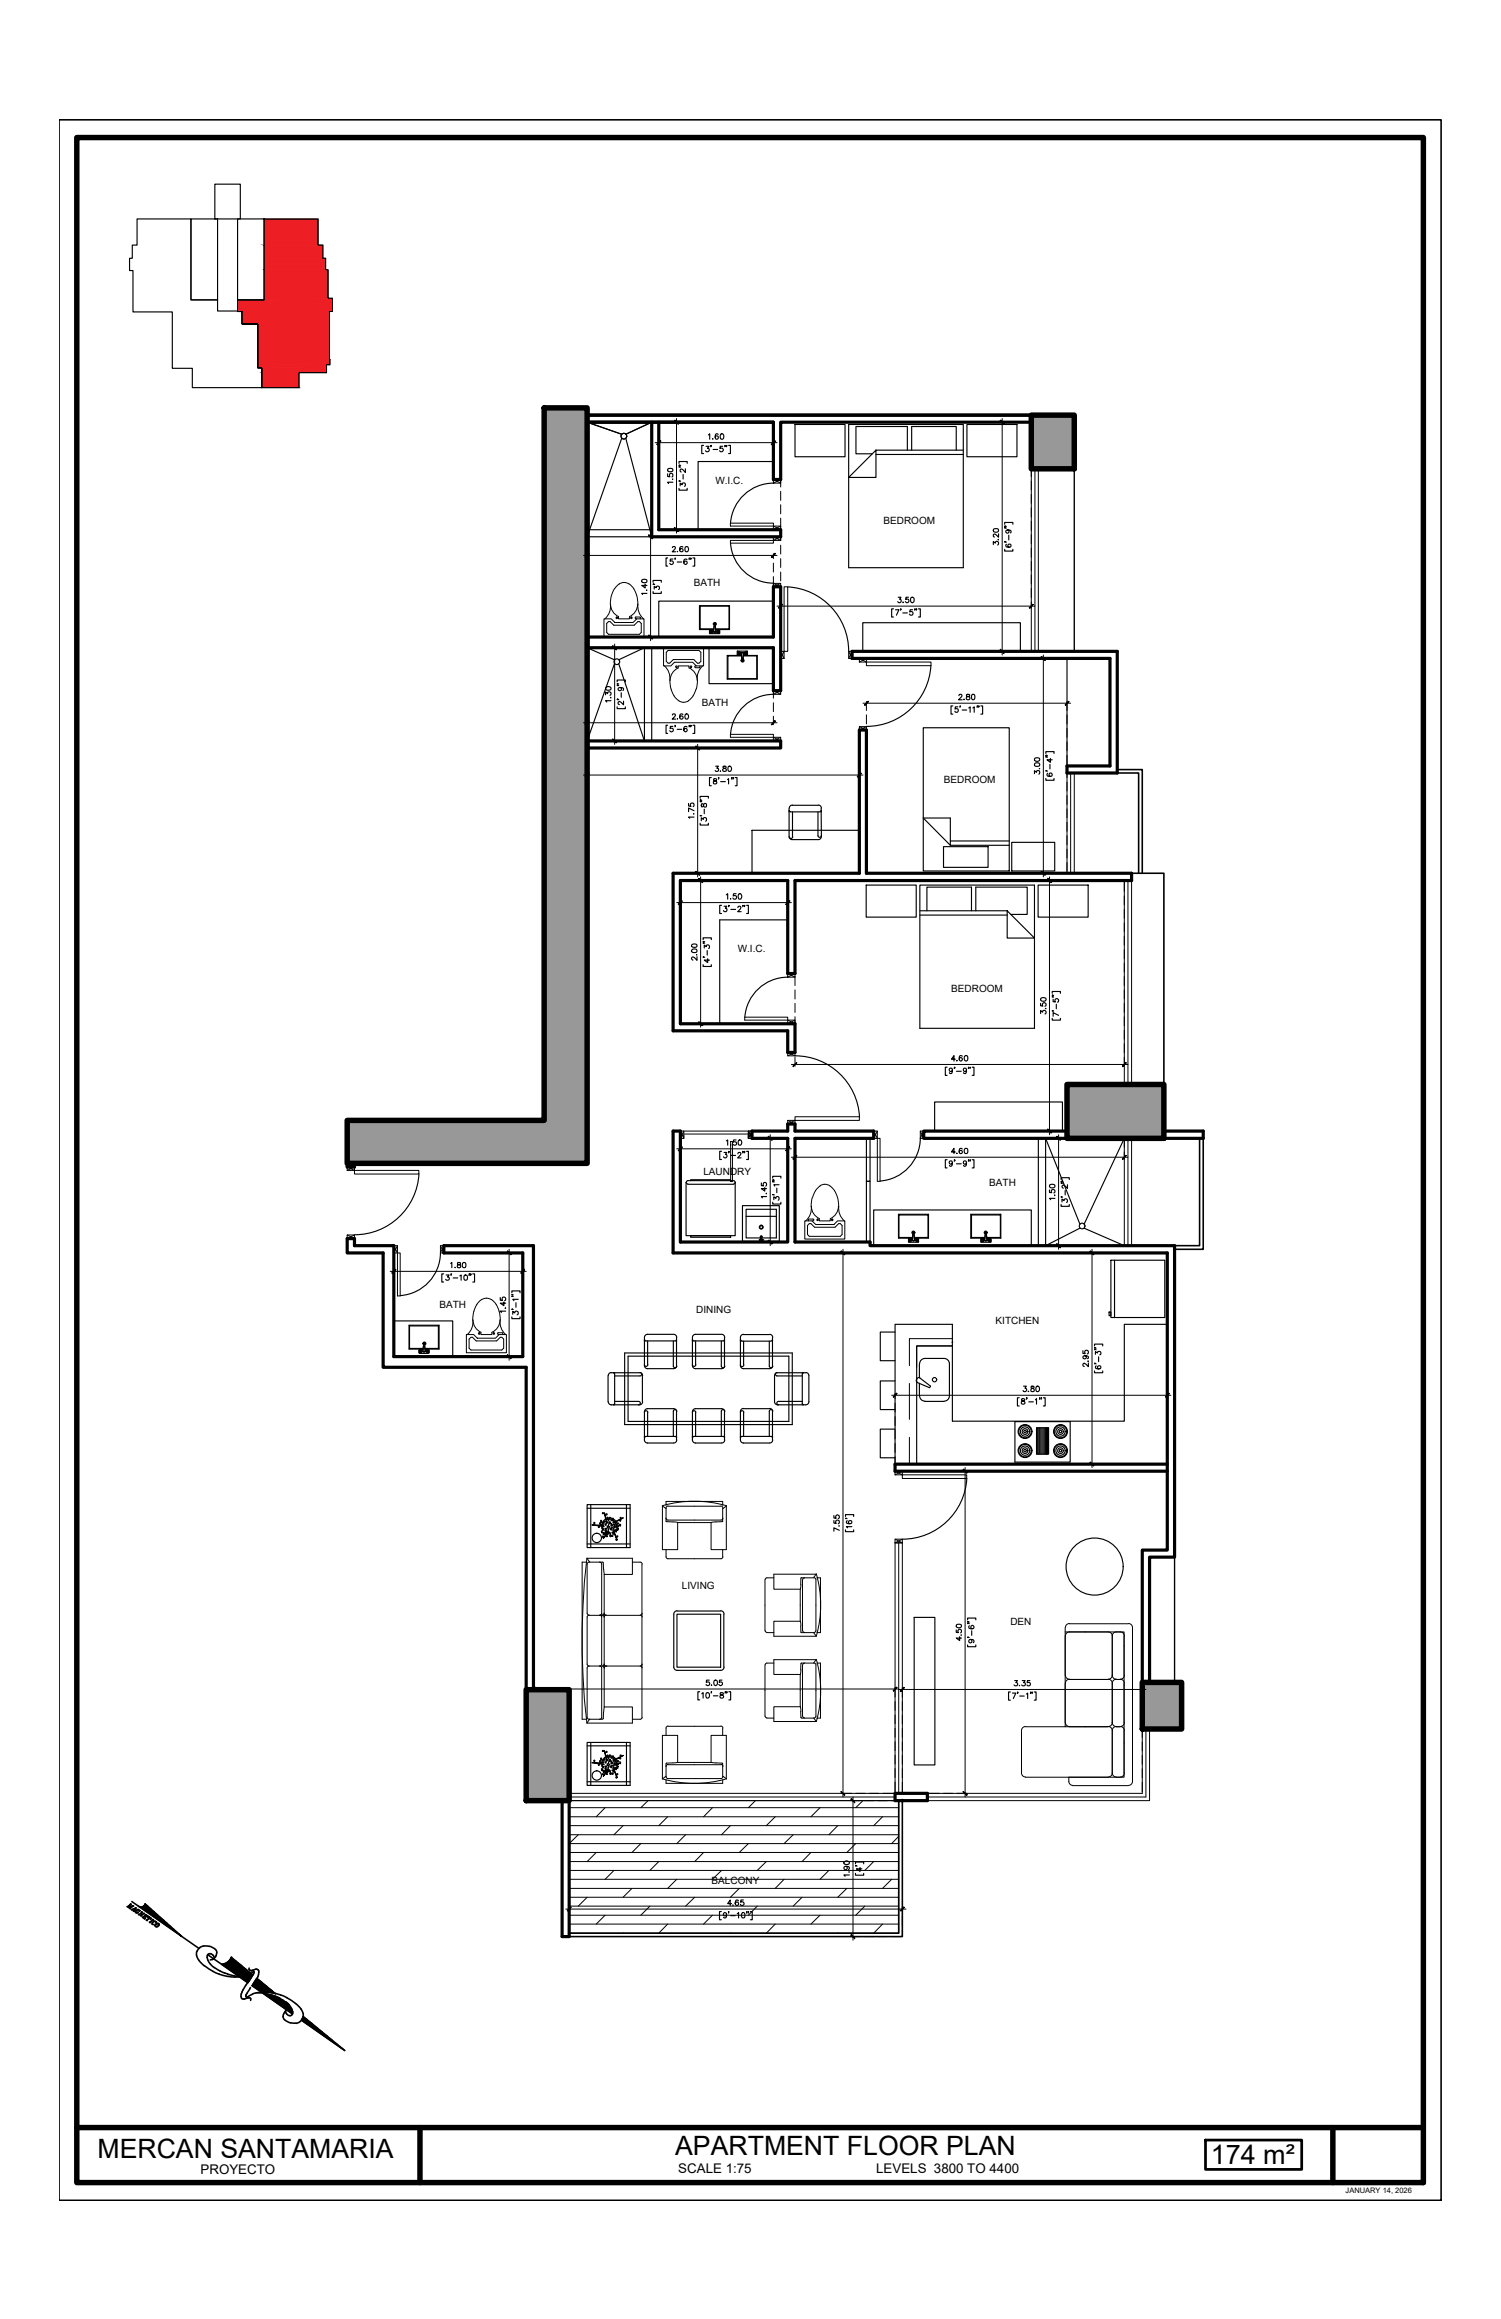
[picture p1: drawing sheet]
<svg xmlns="http://www.w3.org/2000/svg" width="279mm" height="432mm" viewBox="0 0 279 432" stroke-linecap="round" stroke-linejoin="round" font-family="sans-serif">
<defs><g id="words">
<g font-size="5">
<text x="18.1" y="401.8">MERCAN SANTAMARIA</text>
<text x="125.7" y="401.3">APARTMENT FLOOR PLAN</text>
<text x="225.4" y="403">174 m²</text>
</g>
<g font-size="2.5">
<text x="37.3" y="404.8">PROYECTO</text>
<text x="126.3" y="404.7">SCALE 1:75</text>
<text x="163.1" y="404.7">LEVELS 3800 TO 4400</text>
</g>
<g font-size="1.9">
<text x="133.2" y="90">W.I.C.</text>
<text x="164.5" y="97.5">BEDROOM</text>
<text x="129.1" y="109.1">BATH</text>
<text x="130.6" y="131.5">BATH</text>
<text x="175.7" y="145.9">BEDROOM</text>
<text x="137.3" y="177.3">W.I.C.</text>
<text x="177.1" y="184.8">BEDROOM</text>
<text x="130.9" y="218.7">LAUNDRY</text>
<text x="184.1" y="220.9">BATH</text>
<text x="81.8" y="243.5">BATH</text>
<text x="129.6" y="244.4">DINING</text>
<text x="185.3" y="246.5">KITCHEN</text>
<text x="126.9" y="295.8">LIVING</text>
<text x="188.1" y="302.6">DEN</text>
<text x="132.4" y="350.8">BALCONY</text>
</g>
<text font-size="1.4" x="250.5" y="408.3">JANUARY 14, 2026</text>
</g></defs>
<!-- layer: pared -->
<g fill="none" stroke="#000" stroke-width=".59">
<path d="M109.3 78.6h34.7v10.7h1.3v-10.7h46.7M109.3 77.3h82.7M121.3 78.6v21.3h24v-1.3h-22.7v-20M109.3 118.6h34.7v-9.3h1.3v19.3h-1.3v-8h-34.7M109.3 138h36v1.3h-36M158.6 121.3h49.4v22.6h-9.4v-1.3h8v-20h-48zM125.3 162.6h34.7v-26.7h1.3v26.7h49.3v1.4h-62.6v17.3h-1.4v-17.3h-20v26.6h21.4v5.4h-1.4v-4.1h-21.3zM64.6 216.6v.7M66 216.6v.7M198.6 210.6h-26.7v1.4h26.7M216.6 210.6h7.4v1.4h-7.4M64.6 230.6v2.7h6.7v21.3h26.6v60"/>
<path d="M66 230.6v1.3h7.3v20.7h24v-19.3h-14.7v-1.4h16.7v82.7M217.3 272.6h-50.7v1.3h50.7M212.6 313.3v-24.7h4.7v-55.3h-92v-22.7h1.3v20.7h20v-19.3h-6.6v-1.4h6.6v-1.3h1.4v1.3h14.6v1.4h-14.6v19.3h14v.6h56.6v58h-4.6v23.4M104.6 335.3v25.3h1.3v-25.3M166.6 333.9h6v1.4h-6z"/>
</g>
<!-- layer: 2D VISTA 4 -->
<path d="M64.6 217.3h1.4M64.6 230.6h1.4" fill="none" stroke="#000" stroke-width=".59"/>
<!-- layer: MUEBLE-FIJO -->
<g fill="none" stroke="#000" stroke-width=".21">
<path d="M144 85.9h-14.1v12.7M144 111.9h-21.4v6.7M160.6 116h29.3v5.3h-29.3zM132 120.6v6.7h12M198.6 122.6v20M140 154.6h20v8h-20zM146.9 150.5v5.3l.1 .3 .5 .2h4.8h.3l.3-.5M146.9 150.9l.3 .2M146.9 155.8a.32 .32 0 0 0 .3 .3 .32 .32 0 0 0 .4-.3M147.1 151.2h5.5M147.5 149.9h4.8M147.5 149.9l-.5 .3-.1 .3"/>
<path d="M147.5 151.2v4.6M152.3 151.2v4.4a.32 .32 0 0 0 .3 .3 .32 .32 0 0 0 .3-.3M152.3 149.9l.5 .3 .1 .3M152.9 150.9v4.7M152.9 150.5v.7M152.9 150.9l-.2 .2M152.9 155.6v.2M146.6 171.3h-12.6v19.3M174 205.2h23.8v5.3h-23.8zM162.6 231.9v-6.6h29.4v6.6M113.2 256.2v4.8M113.7 255.6h5.4"/>
<path d="M113.8 255.6h-.3l-.3 .5M114.2 255.6l.2 .2v5.5M116.3 251.9h31.2v13.4h-31.2zM116.9 252.5h29.9v12.2h-29.9zM119.6 256.2v4.8M119.6 256.1v-.2l-.5-.3a.32 .32 0 0 1 .4 .3 .32 .32 0 0 1-.4 .3h-4.7M120 254.1a.32 .32 0 0 0 .3 .3 .32 .32 0 0 0 .3-.3M120 254.3l.2 .5h.3h4.9M120 249v5.3M120 249.4l.2 .3M120.6 249.7v4.4M125.3 249.7v4.7a.31 .31 0 0 0 .4 .3 .31 .31 0 0 0 .3-.3l-.1 .2-.5 .2"/>
<path d="M125.4 248.5h-4.9l-.5 .2v.3M125.4 248.5l.5 .2 .1 .3M125.9 249.4l-.2 .3h-5.5M125.9 249v5.4M128.9 254.1a.32 .32 0 0 0 .3 .3 .32 .32 0 0 0 .3-.3M128.9 254.3l.3 .5h.3h4.8M128.9 249v5.3M128.9 249.4l.3 .3M129.5 249.7v4.4M134.3 249.7v4.7a.31 .31 0 0 0 .3 .3 .31 .31 0 0 0 .3-.3l-.1 .2-.5 .2M134.3 248.5h-4.8l-.5 .2-.1 .3M134.3 248.5l.5 .2 .1 .3"/>
<path d="M134.9 249.4l-.3 .3h-5.5M134.9 249v5.4M137.8 254.1a.32 .32 0 0 0 .3 .4 .32 .32 0 0 0 .4-.4M137.8 254.3l.3 .5h.3M137.8 249v5.3M137.9 249.4l.2 .3M138.1 249.7h5.4M138.4 248.5h4.8M138.4 254.8h4.8M138.4 248.5l-.5 .2-.1 .3M138.4 249.7v4.5M143.2 249.7v4.7a.31 .31 0 0 0 .3 .3 .31 .31 0 0 0 .3-.3l-.1 .2-.4 .2"/>
<path d="M143.3 248.5l.5 .2v.3M143.8 249.4l-.2 .3M143.8 249v5.4M144.2 256.2v4.8l.1 .3 .4 .3 5.6-.1 .3-.5v-4.8M144.2 256.1v-.2l.5-.3a.32 .32 0 0 0-.4 .3 .32 .32 0 0 0 .4 .3M144.6 256.2h4.7M144.6 255.6h5.4M149.6 255.6l-.3 .2v5.5M150 255.6h.3l.3 .5M177.3 250.6h-6.7v22M217.3 246.6h-8v18h-32v-18h-10.7v26M113.2 261l.3 .5 .3 .1"/>
<path d="M114.4 261.3l-.2 .2M114.4 260.9h4.5M118.9 260.9a.32 .32 0 0 1 .3 .4 .32 .32 0 0 1-.3 .3M119.6 261l-.1 .3-.5 .3h-5.3M120 263a.32 .32 0 0 1 .3-.3 .32 .32 0 0 1 .3 .3M120.2 267.5h5.5l.2 .2M120.2 267.5l-.2 .2M120.6 263v4.5M125.4 262.3h-4.9l-.5 .3v.3v5.5l.5 .3h4.9M125.4 262.3l.5 .2 .1 .3a.31 .31 0 0 0-.3-.3 .31 .31 0 0 0-.4 .3v4.7M125.9 262.8v5.3M126 268.1l-.1 .3-.5 .3"/>
<path d="M128.9 263a.32 .32 0 0 1 .3-.3 .32 .32 0 0 1 .3 .3M129.1 267.5h5.5l.3 .2M129.2 267.5l-.3 .2M129.5 263v4.5M134.3 262.3h-4.8l-.5 .3-.1 .3 .1 5.5 .5 .3h4.8M134.3 262.3l.5 .2 .1 .3a.31 .31 0 0 0-.3-.3 .31 .31 0 0 0-.3 .3v4.7M134.9 262.8v5.3M134.9 268.1l-.1 .3-.5 .3M137.8 263a.32 .32 0 0 1 .3-.3 .32 .32 0 0 1 .4 .3M138.1 267.5h5.4M138.1 267.5l-.2 .2M138.4 268.7h4.8"/>
<path d="M138.4 262.3h4.8M138.4 262.3l-.5 .2-.1 .3v5.3l.1 .3 .5 .3M138.4 263v4.5M143.3 262.3l.4 .2 .1 .2M143.6 267.5l.2 .2M143.8 262.8v5.3M143.8 268.1v.3l-.5 .3M143.8 262.8a.32 .32 0 0 0-.3-.3 .32 .32 0 0 0-.3 .3v4.7M149.3 261.3l.3 .2M149.3 260.9h-4.4a.32 .32 0 0 0-.3 .4 .32 .32 0 0 0 .3 .3M188.9 264.7h10.3v7.5h-10.3zM192.9 265.9h2.3v4.9h-2.3z"/>
<path d="M193.2 265.9v4.9M193.4 265.9v4.9M193.5 265.9v4.9M193.7 265.9v4.9M194 265.9v4.9M194.2 265.9v4.9M194.4 265.9v4.9M194.6 265.9v4.9M194.8 270.8v-4.9v4.9M195 265.9v4.9"/>
<circle cx="190.8" cy="266.6" r="1.29"/>
<circle cx="190.8" cy="270.1" r="1.29"/>
<circle cx="190.8" cy="270.1" r="1.16"/>
<circle cx="190.8" cy="266.6" r="1.16"/>
<circle cx="190.8" cy="270.1" r=".87"/>
<circle cx="190.8" cy="266.6" r=".87"/>
<circle cx="190.8" cy="266.6" r=".53"/>
<circle cx="190.8" cy="270.1" r=".53"/>
<circle cx="190.8" cy="270.1" r=".23"/>
<circle cx="190.8" cy="266.6" r=".23"/>
<circle cx="197.4" cy="266.6" r="1.29"/>
<circle cx="197.4" cy="270.1" r="1.29"/>
<circle cx="197.4" cy="266.6" r="1.16"/>
<circle cx="197.4" cy="270.1" r="1.16"/>
<circle cx="197.4" cy="270.1" r=".87"/>
<circle cx="197.4" cy="266.6" r=".87"/>
<circle cx="197.4" cy="266.6" r=".53"/>
<circle cx="197.4" cy="270.1" r=".53"/>
<circle cx="197.4" cy="266.6" r=".23"/>
<circle cx="197.4" cy="270.1" r=".23"/>
</g>
<!-- layer: VENTANA -->
<g fill="none" stroke="#000" stroke-width=".19">
<path d="M192 87.3v34M192.6 87.3v34M193.3 87.3v34M198.6 143.9v18.7M199.3 143.9v18.7M200 143.9v18.7M209.3 164v37.9M210 164v37.9M210.6 164v37.9M209.3 212v19.9M210 212v19.9M210.6 212v19.9"/>
<path d="M166.6 287.3v46.6h-60.7M167.3 287.3v46.6M168 287.3v46.6M105.9 334.6h60.7M105.9 335.3h60.7M212.6 321.9v12h-40M213.3 321.9v12.7h-40.7M214 321.9v13.4h-41.4"/>
</g>
<!-- layer: 2D MOBILIARIO -->
<g fill="none" stroke="#000" stroke-width=".21">
<path d="M148 79h9.3v6h-9.3zM158 79h21.3v26.7h-21.3zM180 79h9.3v6h-9.3zM163.1 83.8v5.1h-5.1zM163.1 84.6h16.2M163.1 83.8h16.2M168.9 83.8v-4.4h-9.6v5.1h3.1M169.7 83.8v-4.4h8.3v4.4M161.2 164.8h9.3v6h-9.3zM171.2 164.8h21.4v26.7h-21.4zM171.2 170.4h16.3M171.2 169.6h16.3"/>
<path d="M172.5 169.6v-4.4h8.3v4.4M181.6 169.6v-4.4h9.6v5.1h-3M187.5 169.6l5.1 5.1h-5.1zM193.2 164.8h9.4v6h-9.4z"/>
</g>
<!-- layer: 2D VISTA 9 -->
<g fill="none" stroke="#000" stroke-width=".21">
<path d="M109.3 78.6l6.4 2.3M121.3 78.6l-4.8 2.3M109.3 98.6h12M115.7 81.6l-6.4 18.3h12l-4.8-18.3M144 90a8 8 0 0 0-8 7.4M130.2 112.8l.1 .1M130.3 117.1l-.1 .1M132.1 117.9l.1 .1h1.6M132.8 117.6l.1 .1 .4-.1M132.8 117.3h-.7v.6M132.8 117.2h-2.6v-4.4h5.6v4.4h-2.6M132.8 117.1h-2.5v-4.2h5.4v4.2h-2.5"/>
<path d="M132.9 116.6l-.1 1M132.9 117.7h.3M132.9 116.6h.3M133 117.6h.1M133 117.7h.1M133.2 116.6l.1 1M133.2 117.6l-.1-1-.1-.1-.1 1.1M133.2 117.3h.6M133.3 117.6h-.1M133.9 117.3l.1 .6M134 117.9l-.1 .1M135.7 117.1l.1 .1"/>
<path d="M135.8 112.8l-.1 .1M136 101.1a8 8 0 0 0 8 7.5M146.6 109.3a12 12 0 0 1 11.4 12M109.3 120.6l5.1 2.3M114.4 123.6l-5.1 14.4M115.2 122.9l4.8-2.3v17.4l-4.8-14.4M121.3 120.6v17.4M135.4 122l.1 .1M135.5 126.4h-.1M137.3 121.2h1.7M137.3 121.2v.7h.7M138 121.6l.1 1"/>
<path d="M138 122h-2.6v4.4h5.6v-4.4h-2.6M138 122.1h-2.5v4.3h5.4v-4.3h-2.5M138.1 121.5l.3 .1M138.1 121.5l.4 .1M138.1 121.5l-.1 .1M138.1 122.6h.1M138.2 122.7h.1M138.2 121.5h.1M138.3 122.6h-.2M138.4 121.6l-.2 1M138.4 121.9h.6M138.4 121.6l-.1 1"/>
<path d="M139 121.2l.1 .1-.1 .6M140.9 126.4h.1M141 122l-.1 .1M144 129.3a8 8 0 0 0-8 7.4M171.9 135.5h16v26.7h-16zM173.3 123.9a12 12 0 0 1-12 11.4M175.6 157.6h8.3v3.9h-8.3zM176.9 157.4l-5-5.1h5v5.1h11M176.9 156.6h11M188.3 156.8h8v5.4h-8zM146.6 181.9a8 8 0 0 0-8 7.5M148 196.6a12 12 0 0 1 12 11.3"/>
<path d="M78 218.6a12 12 0 0 1-12 11.3M161.3 212h.7v8h-.7zM161.3 220h.7v11.3h-.7zM171.3 211.9a8 8 0 0 1-7.4 8M193.3 212v19.9M209.3 212l-7.5 16M82 233.2a8 8 0 0 1-7.5 8M167.2 226.1l.1 .1M167.3 230.4l-.1 .1M169.1 231.2l.1 .1h1.7M169.1 230.8v.4M169.8 230.9l.2-1.1 .2 .1 .1 1"/>
<path d="M169.8 230.6l-.7 .1M169.8 230.5h-2.6v-4.4h5.6v4.4h-2.6M169.8 230.4h-2.5v-4.2h5.4v4.2h-2.5M169.9 230.9v.1M169.9 231.1h.3M170.1 231h.1M170.2 230.9l-.1-1h-.1l-.2 1 .1 .1M170.2 230.6h.7M170.3 230.9l-.1 .1M170.3 230.9l-.4 .1M170.9 230.6l.1 .1M171 230.8v.4"/>
<path d="M171 231.2l-.1 .1M172.7 230.4l.1 .1M172.8 226.1l-.1 .1M180.7 226.1l.1 .1M180.8 230.4l-.1 .1M182.6 231.2l.1 .1h1.6M182.6 230.8v.4M183.3 230.6l-.7 .1M183.3 230.5h-2.6v-4.4h5.6v4.4h-2.6M183.3 230.4h-2.5v-4.2h5.4v4.2h-2.5M183.3 230.9l.1 .1M183.4 230l-.2 .9"/>
<path d="M183.4 231.1h.2M183.5 229.9h-.1M183.5 229.8l-.1 .1M183.5 229.9l.1 1.1M183.5 231h.1M183.5 229.8l.2 1.2-.4-.1 .1-.9M183.7 230.6h.6M184.4 230.6l.1 .1M184.5 231.2l-.1 .1M184.5 230.8v.4M186.2 230.4l.1 .1M186.3 226.1l-.1 .1"/>
<path d="M201 228l-6.4-16v19.9l6.4-3.2M201.8 228.7l7.5 3.2M206.8 234.7h10v10.6h-10zM207.5 234.7v10.6M76.1 246.8l.1 .1M76.2 251.1l-.1 .1M78 251.4v.5M78 251.9l.1 .1M78.1 251.3h.6M78.1 251.3l-.1 .1M78.7 251.2h-2.6v-4.4h5.6v4.4h-2.6M78.7 251.1h-2.5v-4.2h5.4v4.2h-2.5"/>
<path d="M78.8 251.6h.3M78.8 250.6l-.1 1M78.9 250.6l-.2 1 .4 .1 .1-.1M78.9 250.6l.1-.1 .1 .1v1l-.1-1h-.1M79 251.7h.1M79.1 251.3l.8 .1M79.9 251.9l-.2 .1h-1.6M79.9 251.4v.5M81.6 251.1l.1 .1M81.7 246.8l-.1 .1M166.6 248h-2.7v5.4h2.7M166.6 257.1h-2.7v5.4h2.7"/>
<path d="M171.1 254v2.5M171.1 257.6v2.3M171.2 259.9a.99 .99 0 0 0 1 1M171.2 256.6l2 1.5-.2 .3-2.2-1M171.2 256.6h-.3l-.3 .3v.3l.2 .2M172.2 252.9h3.5a.99 .99 0 0 1 1 1v6M172.2 252.9a.99 .99 0 0 0-1 1M176.7 259.9a.99 .99 0 0 1-1 1M206.4 244.3h.4v.7h-.4zM166.6 266.1h-2.7v5.3h2.7M172.2 260.9h3.5M180 275.3a12 12 0 0 1-12 11.3"/>
<path d="M166.6 287.3h1.4"/>
<circle cx="116.1" cy="81.2" r=".53"/>
<circle cx="132.4" cy="117.6" r=".15"/>
<circle cx="132.4" cy="117.6" r=".28"/>
<circle cx="133.1" cy="116.2" r=".15"/>
<circle cx="133.1" cy="116.2" r=".28"/>
<circle cx="133.7" cy="117.6" r=".15"/>
<circle cx="133.7" cy="117.6" r=".28"/>
<circle cx="114.8" cy="123.2" r=".53"/>
<circle cx="137.6" cy="121.6" r=".15"/>
<circle cx="137.6" cy="121.6" r=".28"/>
<circle cx="138.2" cy="123" r=".15"/>
<circle cx="138.2" cy="123" r=".28"/>
<circle cx="138.8" cy="121.6" r=".15"/>
<circle cx="138.8" cy="121.6" r=".28"/>
<circle cx="169.4" cy="230.9" r=".28"/>
<circle cx="169.4" cy="230.9" r=".15"/>
<circle cx="170" cy="229.5" r=".28"/>
<circle cx="170" cy="229.5" r=".15"/>
<circle cx="170.7" cy="230.9" r=".28"/>
<circle cx="170.7" cy="230.9" r=".15"/>
<circle cx="182.9" cy="230.9" r=".28"/>
<circle cx="182.9" cy="230.9" r=".15"/>
<circle cx="183.5" cy="229.5" r=".28"/>
<circle cx="183.5" cy="229.5" r=".15"/>
<circle cx="184.2" cy="230.9" r=".28"/>
<circle cx="184.2" cy="230.9" r=".15"/>
<circle cx="201.4" cy="228.3" r=".53"/>
<circle cx="78.3" cy="251.6" r=".15"/>
<circle cx="78.3" cy="251.6" r=".28"/>
<circle cx="79" cy="250.2" r=".15"/>
<circle cx="79" cy="250.2" r=".28"/>
<circle cx="79.6" cy="251.6" r=".15"/>
<circle cx="79.6" cy="251.6" r=".28"/>
<circle cx="174" cy="256.9" r=".4"/>
</g>
<!-- layer: ART -->
<g fill="none" stroke="#000" stroke-width=".19">
<path d="M112.4 115.2h1.4l.7 .7h3.3l.7-.7h1.4v3.4h-7.5zM112.9 116.1l.4-.4h.3l.6 .7h3.9l.6-.7h.3l.4 .4v1.7l-.4 .3h-5.7l-.4-.3zM115.1 114.9v.3h2.1v-.3M115.2 114.8a2.52 2.52 0 0 1-1.5-2.3 3.2 3.2 0 0 1-1.1 2.7M115.3 108.7a2.13 2.13 0 0 1 3 1.5l.3 1.1 .1 1.2M115.3 108.7a4.4 4.4 0 0 0-1.7 3.8M118.3 114.9h.9v.3M118.3 115.2h.2M118.4 114.9l-.2 .1 .2 .2M118.7 112.5a2.52 2.52 0 0 1-1.5 2.3M118.8 112.5a3 3 0 0 0 1 2.7M123.5 120.6h7.5v3.4h-1.4l-.7-.7h-3.4l-.6 .7h-1.4z"/>
<path d="M123.7 124a3 3 0 0 1 1 2.7M124 121.5l.4-.4h5.7l.4 .4v1.6l-.4 .4h-.3l-.7-.7h-3.8l-.6 .7h-.3l-.4-.4zM124.7 126.7l.2 1.6M124.9 128.3a3 3 0 0 0 2.4 2.5l.9-.3M126.3 124.4a2.52 2.52 0 0 0-1.6 2.3M129 129.6l-.9 .9M129.6 128.3l-.6 1.3M129.6 124h-.2l.1 .3M129.8 126.7l-.2 1.6M130.3 124v.3h-.9M130.8 124a3.2 3.2 0 0 0-1 2.7 2.5 2.5 0 0 0-1.5-2.3v-.4h-2.1v.4M149.8 227.3h1.4l.6 .7h3.4l.7-.7h1.4v3.4h-7.5z"/>
<path d="M150.7 227.8h.2l.7 .7h3.8l.7-.7h.3l.3 .4v1.7l-.3 .3h-5.7l-.4-.3v-1.7zM151 224.6a3 3 0 0 1-1 2.7M151.2 227.3h.1M151.2 223a3.1 3.1 0 0 0 1.3 3.9M151.3 227.3l.2-.3h-1v.3M152.5 226.9v.4h2v-.4M152.6 220.8l1-.3 .9 .3M152.7 220.8a3.7 3.7 0 0 0-1.4 2.2M154.5 220.8a4.5 4.5 0 0 1 1.6 3.8M156.1 224.6a2.52 2.52 0 0 1-1.5 2.3M156.1 224.6a3 3 0 0 0 1 2.7M86.8 248.5h1.4l.6 .7h3.4l.7-.7h1.4v3.4h-7.5z"/>
<path d="M87.7 249h.3l.6 .7h3.8l.7-.7h.3l.4 .3v1.7l-.4 .4h-5.7l-.4-.4v-1.7zM88 245.8a3 3 0 0 1-1 2.7M88 245.8a2.52 2.52 0 0 0 1.6 2.3M88.2 244.1l-.2 1.7M89.5 248.1v.4h2.1v-.4M89.6 242a3.6 3.6 0 0 0-1.4 2.1M89.7 242l.9-.3 .9 .3M91.5 242a3.7 3.7 0 0 1 1.4 2.1M92.7 248.5h.2M92.8 248.5l-.2-.2 .1-.1h.9v.3M92.9 244.1l.2 1.7M93.1 245.8a2.52 2.52 0 0 1-1.5 2.3"/>
<path d="M93.1 245.8a3 3 0 0 0 1 2.7"/>
<circle cx="114.8" cy="115" r=".15"/>
<circle cx="117.5" cy="115" r=".15"/>
<circle cx="125.9" cy="124.1" r=".15"/>
<circle cx="128.6" cy="124.1" r=".15"/>
<circle cx="152.2" cy="227.1" r=".15"/>
<circle cx="154.9" cy="227.1" r=".15"/>
<circle cx="89.2" cy="248.3" r=".15"/>
<circle cx="91.9" cy="248.3" r=".15"/>
</g>
<!-- layer: PUERTA -->
<g fill="none" stroke="#000" stroke-width=".19">
<path d="M136 97.4h8v.6h-8zM144 89.3h1.3v.7h-1.3zM144 98h1.3v.6h-1.3zM144 99.9h1.3v.7h-1.3zM144 89.3l1.3 .7M144 98l1.3 .6M144 99.9l1.3 .7M145.3 89.3l-1.3 .7M145.3 98l-1.3 .6M145.3 99.9l-1.3 .7M136 100.6h8v.5h-8zM144 108.6h1.3v.7h-1.3z"/>
<path d="M144 108.6l1.3 .7M145.3 108.6l-1.3 .7M136 136.7h8v.6h-8zM144 128.6h1.3v.7h-1.3zM144 137.3h1.3v.7h-1.3zM144 128.6l1.3 .7M144 137.3l1.3 .7M145.3 121.3l.7 1.3M145.3 128.6l-1.3 .7M145.3 137.3l-1.3 .7M146 121.3h.6v-12h-.6v13.3M146 121.3h-.7v1.3h.7"/>
<path d="M146 121.3l-.7 1.3M158 121.3l.6 1.3M158.6 121.3h-.6v1.3h.6M158.6 121.3v1.3M158.6 121.3l-.6 1.3M160 123.3h13.3v.7h-12v-.7M160 123.3v-.7h1.3v.7M160 135.9v-.6h1.3v.6M160 135.9h1.3M160 122.6l1.3 .7M160 135.3l1.3 .6M161.3 122.6l-1.3 .7"/>
<path d="M161.3 135.3l-1.3 .6M138.6 189.4h8v.5h-8zM146.6 196v.6h1.4v-.6M146.6 181.3h1.4v.6h-1.4zM146.6 189.9h1.4v.7h-1.4zM146.6 196h1.4M146.6 196l1.4 .6M146.6 181.3l1.4 .6M146.6 189.9l1.4 .7M148 196l-1.4 .6M148 181.3l-1.4 .6M148 189.9l-1.4 .7"/>
<path d="M64.6 217.9h13.4v.7h-12v-.7M64.6 217.9v-.6h1.4v.6M64.6 217.3l1.4 .6M66 217.3l-1.4 .6M126.6 210.6h.7v1.4h-.7zM126.6 212l.7-1.4h12l.7 1.4M126.6 210.6l.7 1.4v-.6M127.3 211.2h12M139.3 210.6h.7v1.4h-.7zM139.3 211.4v.6M140 210.6l-.7 1.4M146.6 208.6h13.4v-.7h-12v.7"/>
<path d="M146.6 208.6v.7h1.4v-.7M146.6 208.6l1.4 .7M148 208.6l-1.4 .7M162.6 210.6h.7v1.4h-.7zM162.6 210.6l.7 1.4M163.3 212h.5v8h-.5zM163.3 210.6l-.7 1.4M171.3 210.6h.6v1.4h-.6zM171.3 210.6l.6 1.4M171.9 210.6l-.6 1.4M64.6 230.6v-.6h1.4v.6M64.6 230.6h1.4"/>
<path d="M64.6 230l1.4 .6M66 230l-1.4 .6M73.3 231.9h.7v1.4h-.7zM73.3 231.9l.7 1.4M74 233.3h.5v8h-.5zM74 231.9l-.7 1.4M82 231.9h.6v1.4h-.6zM82 231.9l.6 1.4M82.6 231.9l-.6 1.4M166.6 274.6h13.3v.7h-11.9v-.7M166.6 274.6v-.7h1.4v.7M166.6 273.9l1.4 .7"/>
<path d="M168 273.9l-1.4 .7M166.6 287.3v-.7h1.4v.7M166.6 287.3h1.4M166.6 286.6l1.4 .7M168 286.6l-1.4 .7"/>
</g>
<!-- layer: PARED BAJA -->
<path d="M208 143.9h3.9v18.7M208 143.3h4.6v19.3M210.6 162.6h6v39.3M223.3 212v19.9h-4.7M224 212v20.6h-5.4M167.3 335.3v24.7h-61.4M168 335.3v25.3h-62.1" fill="none" stroke="#000" stroke-width=".3"/>
<!-- layer: ARTEFACTOS -->
<g fill="none" stroke="#000" stroke-width=".21">
<path d="M138.9 226.5h5.6M141.5 230.5h-2.6v-5.3h5.6v5.3h-2.7M141.5 231.1h-3.3v-6.6h6.9v6.6h-3.3"/>
<circle cx="141.7" cy="228.5" r=".28"/>
<circle cx="141.7" cy="228.5" r=".36"/>
</g>
<g fill="none" stroke="#000" stroke-width=".19">
<path d="M141.3 230.9h.1M141.4 230.8h.2M141.4 230.8l-.1 .1M141.5 230.8l.2-.2 .2 .2M141.5 230.9l.2 .2 .2-.2M141.5 230.3v.4M141.5 230.3l.2-.1 .1 .1M141.6 230.8l.1-.1 .1 .1M141.6 230.5a.19 .19 0 0 1 0-.3 .19 .19 0 0 1 .2 0 .19 .19 0 0 1 0 .3M141.6 230.9l-.2 .1M141.6 230.9h.1M141.7 230.9h.1"/>
<path d="M141.7 230.2h.1M141.7 230.8h.3v.1M141.7 230.9l.3 .1M141.8 230.3v.4M141.8 230.9l-.1 .1-.1-.1M142 230.9h.1"/>
<circle cx="141.7" cy="230.9" r=".06"/>
</g>
<!-- layer: A-ARTEF-COCINAS -->
<path d="M128.6 219.8v-.1h7.4v.3M136.5 219.8h-8.4a.32 .32 0 0 0-.4 .4 .32 .32 0 0 0 .4 .3M136.5 219.8l.3 .4M127.7 220.2v9.9h9.1v-9.9M128 220.5h8.5M128.6 230.1h7.4v.3h-7.4zM136.8 220.2l-.3 .3" fill="none" stroke="#000" stroke-width=".21"/>
<!-- layer: A-PROY -->
<path d="M136 212.6h.3v7.4h-.3z" fill="none" stroke="#000" stroke-width=".19"/>
<!-- layer: PISO -->
<path d="M200 87.3v34M218.6 289.9v23.4" fill="none" stroke="#000" stroke-width=".25"/>
<!-- layer: pared -->
<circle cx="168" cy="335.3" r=".25" fill="#000" stroke="#000" stroke-width=".19"/>
<!-- layer: HATCH -->
<g fill="none" stroke="#000" stroke-width=".19">
<path d="M105.9 335.3h61.4v24.7h-61.4zM105.9 336.6h61.4M105.9 338.3h61.4M105.9 339.9h61.4M112.6 336.6l-1.6 1.7M116 339.9l-1.7 1.7M120.6 335.3l-1.3 1.3M124.3 338.3l-1.7 1.6M132.6 336.6l-1.6 1.7M136 339.9l-1.7 1.7M140.6 335.3l-1.3 1.3M144.3 338.3l-1.7 1.6"/>
<path d="M152.6 336.6l-1.7 1.7M155.9 339.9l-1.6 1.7M160.6 335.3l-1.3 1.3M164.3 338.3l-1.7 1.6M105.9 341.6h61.4M105.9 344.9h61.4M105.9 346.6h61.4M105.9 348.3h61.4M105.9 349.9h61.4M105.9 351.6h61.4M105.9 353.3h61.4M105.9 354.9h61.4"/>
<path d="M105.9 356.6h61.4M105.9 358.3h61.4M107.6 341.6l-1.7 1.7h61.4M109.3 353.3l-1.7 1.6M111 344.9l-1.7 1.7M112.6 356.6l-1.6 1.7M114.3 348.3l-1.7 1.6M116 360h.1M117.6 351.6l-1.6 1.7M119.3 343.3l-1.7 1.6M121 354.9l-1.7 1.7M122.6 346.6l-1.6 1.7"/>
<path d="M124.3 358.3l-1.7 1.7M126 349.9l-1.7 1.7M127.6 341.6l-1.6 1.7M129.3 353.3l-1.7 1.6M131 344.9l-1.7 1.7M132.6 356.6l-1.6 1.7M134.3 348.3l-1.7 1.6M136 360h.1M137.6 351.6l-1.6 1.7M139.3 343.3l-1.7 1.6M141 354.9l-1.7 1.7M142.6 346.6l-1.6 1.7"/>
<path d="M144.3 358.3l-1.7 1.7M146 349.9l-1.7 1.7M147.6 341.6l-1.6 1.7M149.3 353.3l-1.7 1.6M150.9 344.9l-1.6 1.7M152.6 356.6l-1.7 1.7M154.3 348.3l-1.7 1.6M155.9 360h.1M157.6 351.6l-1.7 1.7M159.3 343.3l-1.7 1.6M161 354.9l-1.7 1.7M162.6 346.6l-1.6 1.7"/>
<path d="M164.3 358.3l-1.7 1.7M166 349.9l-1.7 1.7M167.3 341.9l-1.3 1.4"/>
</g>
<g fill="#989898" stroke="#989898" stroke-width=".19">
<path d="M192 77.3l8 10v-10zM192 77.3l8 10h-8z"/>
<path d="M101.3 75.9l8 132.7v-132.7zM101.3 75.9l8 132.7h-8z"/>
<path d="M198.6 201.9l18 10.1v-10.1zM198.6 201.9l18 10.1h-18z"/>
<path d="M64.6 208.6l44.7 8v-8zM64.6 208.6l44.7 8h-44.7z"/>
<path d="M212.6 313.3l7.3 8.6v-8.6zM212.6 313.3l7.3 8.6h-7.3z"/>
<path d="M97.9 314.6l8 20.7v-20.7zM97.9 314.6l8 20.7h-8z"/>
</g>
<!-- layer: COL -->
<path d="M101.3 75.9h8v140.7h-44.7v-8h36.7zM192 77.3h8v10h-8zM198.6 201.9h18v10.1h-18zM97.9 314.6h8v20.7h-8zM212.6 313.3h7.3v8.6h-7.3z" fill="none" stroke="#000" stroke-width="1"/>
<!-- layer: muebles -->
<g fill="none" stroke="#000" stroke-width=".19">
<path d="M109.1 290.9h-.7v29.2h.7M109.2 290.2a130.2 130.2 0 0 0 0 30.6h8.5v-3h-5.2M109.2 290.2h8.5v3h-5.2v24.6M109.3 290.1l.5 .8M109.3 291.3v9.1l.2 .3h.2l-.4 .2v.2M111.6 290.9h.2l.2 .3M112 291.3v18.6v.1l-.4 .2 .2 .1 .2 .3v9.2M112.2 290.9h-2.5l-.4 .2v.1M112.2 290.9l.1 .1v1.2M112.4 292.2l.1 .9M117.7 290.9h1.5M119.2 290.9h.2l.1 .3"/>
<path d="M119.5 291.3v28.5M123.3 280.4a21.7 21.7 0 0 1 11.9 0M123.3 280.4l.7 .5M123.3 280.4v8.1h2.8v-5h6.3M124 283.2l.1 .1 1.2 .1M124 282.7l.2 .3h.1M124 289.9v.2l.3 .1M124 280.3v-.7h10.5v.7M124 288.5v1.4M124.3 280.5h9.9M124.3 283h9.9M124.3 290.2h9.9"/>
<path d="M124.3 280.4l-.3 .2v.2v2.5M125.3 283.4l.9 .1M133.3 283.4l-.9 .1M134.2 280.4l.2 .1 .2 .3M134.4 283.3l-1.1 .1M134.5 283.2l-.1 .1M134.5 280.8v2.5M134.5 288.5v1.4M134.6 282.7l-.2 .3h-.2M134.6 289.9l-.2 .3h-.2M135.2 280.4v8.1h-2.8v-5M135.3 280.4l-.7 .5"/>
<path d="M142.4 294.1v9.6M142.7 293.8h1.3M142.8 293.8l-.4 .3M149.1 295l-.1 .9M149.2 293.8h2.3M149.2 293.8l-.1 .1-.1 1.1M149.4 294.1v9.6M149.7 293.8l-.3 .3M151.5 293.7l.5-.6a21 21 0 0 1 0 11.5M151.6 293.8l.3 .3M151.9 294.1v9.5l-.3 .4M151.9 293.1h-7.9v2.8h5v6h-5v2.8h7.9l-.4-.7"/>
<path d="M152 293.8h.7v10.2h-.7M109.3 301.1v8.8l.2 .3h.2M109.3 319.8v.1l.4 .2h2.5M109.6 300.8h2.5M109.6 310.2h2.5M109.7 310.2l-.4 .2v.2v9.2M112 300.4l-.2 .3h-.2l.2 .1 .2 .3M112 319.8l-.2 .3h-.2M112.1 300.7h.2l.2-.3 .1 .3h.2l-.2 .1-.1 .3-.2-.3zM112.1 310.2l.2 .1 .2 .3v-.2l.3-.2M112.1 310.2h.2l.2-.3 .1 .3h.2M112.3 318.8v1.2l-.1 .1"/>
<path d="M112.5 317.8l-.1 1M112.8 310.2h.1M112.8 300.8h6.4M112.8 310.2h6.4M119.5 300.4l-.1 .3h-.2l.2 .1 .1 .3M119.5 319.8l-.1 .3h-.2M119.5 309.9v.1l-.3 .2 .2 .1 .1 .3M142.4 310v9.6M142.4 319.6l.4 .3M142.4 303.6l.4 .4M142.7 319.9h1.3M142.7 309.7h1.3"/>
<path d="M142.7 304h1.3M142.8 309.7l-.4 .3M149 317.8l.1 .9M149 301.9l.1 .8M149 318.6l.1 1.2M149 302.8l.1 1.1M149.1 310.9l-.1 .9M149.1 319.8l.1 .1M149.1 303.9l.1 .1M149.2 319.9h2.3M149.2 309.7h2.3M149.2 304h2.3"/>
<path d="M149.2 309.7l-.1 .1-.1 1.1M149.4 310v9.6M149.4 319.6l.3 .3M149.4 303.6l.3 .4M149.7 309.7l-.3 .3M151.5 309.7l.5-.7a21 21 0 0 1 0 11.6M151.5 319.9l.4 .7M151.6 309.7l.3 .3M151.9 310v9.6l-.3 .3M151.9 309h-7.9v2.8h5v6h-5v2.7h7.9M152 309.7h.7v10.2h-.7M198.3 303.9h10.9v27h-10.2v.8a.74 .74 0 0 0 .7 .7"/>
<path d="M198.3 303.1v18.4M198.3 304.6v7.4M198.3 313.4v7.4M198.3 311.9a.74 .74 0 0 0 .8 .8 .74 .74 0 0 0-.8 .7M199 303.9h7.3a.74 .74 0 0 1 .7 .7M199 312.7h7.3M199 302.3h11M199.1 303.9a.74 .74 0 0 0-.8 .7M199.1 302.3a.74 .74 0 0 0-.8 .7M206.3 312.7a.74 .74 0 0 0 .7-.8 .74 .74 0 0 0 .8 .8 .74 .74 0 0 0-.8 .7 .74 .74 0 0 0-.7-.7zM207 304.6v7.4M207 313.4v7.4"/>
<path d="M207.8 303.9h.7a.74 .74 0 0 1 .8 .7M207.8 312.7h.7M207.8 303.9a.74 .74 0 0 0-.8 .7M209.2 304.6v7.4M209.2 313.4v7.4M209.3 311.9a.74 .74 0 0 1-.8 .8 .74 .74 0 0 1 .8 .7M210.1 302.3a.74 .74 0 0 1 .7 .7M210.8 303.1v28.6a.74 .74 0 0 1-.7 .7M109.8 320.1l-.5 .7M117.7 320.1h1.5M124 330.7l-.7 .5a21.7 21.7 0 0 0 11.9 0l-.6-.5M124 321.8v1.3"/>
<path d="M124 331.4v.7h10.5v-.7M124.3 331.2h9.9M124.3 328.6h9.9M124.3 321.4h9.9M124.3 328.5l-.3 .2v.2M124.3 321.4l-.3 .2v.2M125.3 328.3h-1.2l-.1 .1v2.4l.2 .3 .1 .1M126.2 328.2l-.9 .1M132.4 328.2l.9 .1M132.4 328.2h-6.3v-5.1h-2.8v8.1M132.4 328.2v-5.1h2.8v8.1M133.3 328.3h1.1"/>
<path d="M134.2 328.5l.2 .1 .2 .3M134.2 321.4h.2l.2 .4M134.4 328.3l.1 .1v2.4M134.5 321.8v1.3M134.6 330.8l-.2 .3-.2 .1M190.1 330.1a.74 .74 0 0 0 .8 .8M190.1 322.2v8M190.9 321.5h15.4M190.9 330.9h15.4M190.9 321.5a.74 .74 0 0 0-.8 .7M198.3 320.7a.74 .74 0 0 0 .8 .8M199.7 332.5h10.3"/>
<path d="M206.3 321.5a.74 .74 0 0 0 .7-.8 .74 .74 0 0 0 .8 .8 .74 .74 0 0 0-.8 .7 .74 .74 0 0 0-.7-.7zM206.3 330.9a.74 .74 0 0 0 .7-.8 .74 .74 0 0 0 .8 .8M207 322.2v8M207.8 321.5h.7M207.8 330.9h.7M209.2 322.2v8M209.3 320.7a.74 .74 0 0 1-.8 .8 .74 .74 0 0 1 .8 .7M209.3 330.1a.74 .74 0 0 1-.8 .8"/>
</g>
<!-- layer: ARQ_MUEBLES -->
<g fill="none" stroke="#000" stroke-width=".21">
<path d="M109.3 280.2h8v8h-8zM109.3 287.5h8M109.3 280.8h8M110 280.2v8M116.6 280.2v8M126 300h8.1M126 299.9a.61 .61 0 0 0-.6 .6M134.2 299.9a.61 .61 0 0 1 .6 .6M125.4 310.4a.61 .61 0 0 0 .6 .6h8.1a.61 .61 0 0 0 .7-.6M125.4 300.6v9.8M126 300.6h8.1v9.8h-8.1zM134.7 300.6v9.8"/>
<path d="M170.2 301.2h3.8v27.4h-3.8zM109.3 324.4h8v8h-8zM109.3 331.8h8M109.3 325.1h8M110 324.4v8M116.6 324.4v8"/>
<circle cx="111.1" cy="286.4" r=".87"/>
<circle cx="203.8" cy="291.7" r="5.3"/>
<circle cx="111.1" cy="330.6" r=".87"/>
</g>
<!-- layer: MOBILIARIO -->
<g fill="none" stroke="#000" stroke-width=".21">
<path d="M112 284.2l.2 .7M112 283.8v.2M112.2 284.2v.1M112.3 284.6v.1M112.4 284.3l-.4 .1v.2h.3v.3l-.3 .2v.3l.2-.2 .2 .6 .1-.4 .2 .4v-.4l.2-.2 .2 .6a.43 .43 0 0 0 .1-.6 .43 .43 0 0 0-.6-.1v-.2h.2l-.2-.2v-.1h.3l.2-.1-.1-.4h.1v.3l.3 .2-.3 .3 .2 .3a.49 .49 0 0 1 .2 .8l.2 .1 .1-.3 .1 .3 .2-.1 .1-.5h-.2l-.1-.2h.3v-.2l-.1-.1 .1-.2 .3 .1 .2 .4v-.6l.1 .2 .2 .1-.1-.3 .2 .1v-.2l-.4-.1M112.5 283.2l-.3 .8M112.7 285.4l.3 .1M112.7 282.9l-.6 .6M112.8 285.3h.2M112.9 285.5l-.6 1 .8-.9M113 282.7l-.1 .1M113.2 285.6h.4"/>
<path d="M113.2 285.4h.4M113.5 282.8l-.7 .2M113.5 282.7h-.3M113.7 282.7l.3 .1M113.7 282.9h.3M114.2 282.8l.4 .4M114.2 283a1.29 1.29 0 0 1 .5 1.5M114.3 285.3l-.3 .2M114.3 285.2l.6 1.6-.7-1.5M114.4 283.4l1.6-.8-1.4 .8M114.5 284.9l-.2 .2M114.5 285.1l-.1 .2"/>
<path d="M114.7 283.3l.2 .5M114.7 284.8l-.1 .2M114.8 283.8h.1l.1-.3 .1 .1 .1 .2h.3v.3h-.4v.2l-.1 .1-.2-.4-.2 .1v.3h-.1l-.1-.3h-.2l.1 .5-.5-.2v.2l.1 .1-.1 .2-.1-.1-.2-.5h-.2v-.2l.1-.8 .3 .2-.2 .2h.3l-.1 .3 .1 .2 .2-.1v-.2l.1-.1 .4 .1v-.4v-.2l-.3 .3-.1-.2 .1-.7h-.2v.4l-.2 .1-.1-.6-.3-.1v.4l-.2 .2-.1-.6-.2 .5-.4-1.3 .3 1.3v.3l.3 .1v.1h-.1l-.2 .2v.3l-.2-.1v-.6l-.1-.1-.1 .1-.1 .4-.3-.3-.1-.3-.3 .7h.5l.3 .2-2.2-.1 2.3 .4M114.9 284.1v.4M112 328.5l.2 .7M112 328.1v.2M112.2 328.5v.1M112.3 328.9v.1M112.4 328.5l-.4 .2v.2h.3v.2l-.3 .3v.3l.2-.2 .1 .4 .1 .1 .1-.4 .2 .4v-.3l.2-.2 .2 .5a.37 .37 0 0 0 .1-.5 .37 .37 0 0 0-.5-.1l-.1-.2 .2-.1-.2-.2 .5-.1-.1-.4a.47 .47 0 0 1 .1 .8l.2 .2a.49 .49 0 0 1 .2 .8l.1 .2h.1l.1-.3 .2 .3 .2-.6-.3-.2 .3-.1-.1-.2 .1-.2 .3 .1 .2 .3v-.5l.1 .2 .2 .1-.1-.3h.2v-.1l-.4-.2M112.5 327.5l-.3 .8M112.7 329.6l.3 .2M112.7 327.1l-.6 .7"/>
<path d="M112.8 329.5l.2 .1M112.9 329.7l-.6 1.1 .8-.9M113 327l-.1 .1M113.2 329.8l.4 .1M113.2 329.7h.4M113.5 327.1l-.7 .2M113.5 326.9l-.3 .1M113.7 327h.3M113.7 327.1l.3 .1M114.2 327.1l.4 .4M114.2 327.3a1.29 1.29 0 0 1 .5 1.4M114.3 329.6l-.3 .1"/>
<path d="M114.3 329.5l.6 1.5-.7-1.4M114.4 327.6l1.6-.7-1.4 .8M114.5 329.2l-.2 .2M114.5 329.4l-.1 .1M114.7 327.6l.2 .5M114.7 329.1l-.1 .2M114.8 328.1h.1l.1-.3 .2 .3h.3v.2h-.4v.2l-.1 .1-.2-.3-.2 .1v.2h-.1l-.1-.3-.2 .1 .1 .5-.5-.2v.2l.1 .1-.1 .2-.3-.7h-.2l.1-.9 .3 .1-.2 .3h.3l-.1 .3 .1 .1h.2v-.2l.1-.1 .4 .1v-.5l-.1-.1-.2 .3-.1-.2 .1-.8-.2 .1v.4h-.2l-.1-.5-.3-.1v.3l-.1 .3h-.1l-.1-.6-.2 .4-.4-1.2 .3 1.3v.2l.3 .2v.2l-.1-.2-.2 .6-.2-.1v-.7l-.2 .1-.1 .4-.3-.3-.1-.4-.1 .5h-.2v.2l.8 .3-2.2-.1 2.3 .3M114.9 328.4v.4"/>
<circle cx="110.6" cy="283.6" r=".11"/>
<circle cx="111.5" cy="284.3" r=".11"/>
<circle cx="112.2" cy="286.1" r=".11"/>
<circle cx="112.2" cy="281.7" r=".11"/>
<circle cx="112.9" cy="282" r=".11"/>
<circle cx="113" cy="286" r=".11"/>
<circle cx="114.7" cy="286.7" r=".11"/>
<circle cx="114.9" cy="286.1" r=".11"/>
<circle cx="115.5" cy="283.1" r=".11"/>
<circle cx="115.5" cy="282.6" r=".11"/>
<circle cx="110.6" cy="327.9" r=".11"/>
<circle cx="111.5" cy="328.6" r=".11"/>
<circle cx="112.2" cy="330.3" r=".11"/>
<circle cx="112.2" cy="326" r=".11"/>
<circle cx="112.9" cy="326.2" r=".11"/>
<circle cx="113" cy="330.3" r=".11"/>
<circle cx="114.7" cy="330.9" r=".11"/>
<circle cx="114.9" cy="330.3" r=".11"/>
<circle cx="115.5" cy="327.4" r=".11"/>
<circle cx="115.5" cy="326.9" r=".11"/>
</g>
<g fill="#000" stroke="#000" stroke-width=".19">
<path d="M113.7 283.7h.2z"/>
<circle cx="113.8" cy="327.9" r=".07"/>
<circle cx="114.1" cy="330.3" r=".07"/>
</g>
<!-- layer: PROY -->
<path d="M169.3 257.6v6.7M177.3 249.3h-8v5M177.3 250.6h-6.7v4M169.3 267.6v5" fill="none" stroke="#000" stroke-width=".19"/>
<!-- layer: MUEBLE-FIJO -->
<circle cx="177.3" cy="249.9" r=".07" fill="#000" stroke="#000" stroke-width=".19"/>
<!-- layer: DIMENSIONES -->
<path d="M73.3 246h11v6.6" fill="none" stroke="#000" stroke-width=".21"/>
<!-- layer: 2D VISTA 9 -->
<g fill="#000" stroke="#000" stroke-width=".19">
<path d="M78.9 250.6h.1z"/>
<circle cx="78.9" cy="250.5" r=".07"/>
</g>
<!-- layer: S-DIM -->
<g fill="none" stroke="#000" stroke-width=".19">
<path d="M122.6 79v1.4M123 78.6h1.2M125 78.6h1.3M125.9 77.9v21.4M144 79v1.4M145.3 79v1.6M186.2 78.6h1.1M186.5 77.9v44.1M188.1 78.6h1.7M190.6 78.6h1M120.8 99.9h.2M121.1 99.3v20"/>
<path d="M121.9 82.4h22.7M122.6 81.3v1.5M123 98.6h1.2M125 98.6h1.3M144 81.3v1.5M145.3 81.5v1.6M145.3 84v1.7M145.3 86.5v1.7M145.3 89v1.7M145.3 91.5v1.7M145.3 94v1.7M145.3 96.5v1.7"/>
<path d="M145.3 99v1.7M192 87.6v1.1M192 89.6v1.6M192 92.1v1.6M192 94.6v1.7M192 97.1v1.7M192 99.6v1.7M108.6 103.4h36M109.3 103.1v.9M109.3 104.9v1.6M109.3 107.4v1.6M109.3 109.9v1.6"/>
<path d="M109.3 112.4v1.6M109.3 114.9v1.6M109.3 117.3v1M114.4 119.9v18.7M120.8 118.6h1.5M144 103.1v.9M144 104.9v1.6M144 107.4v1.6M144 109.9v1.6M144 112.4v1.6M144 114.9v1.6M144 117.3v1"/>
<path d="M144.6 112.9h48M145.3 101.5v1.7M145.3 104v1.7M145.3 106.5v1.7M145.3 109v1.7M145.3 111.5v1.7M192 102.1v1.7M192 104.6v1.7M192 107.1v1.7M192 109.6v1.7M192 112.1v1.1M108.6 134.6h36"/>
<path d="M109.3 120.9v1.6M109.3 123.4v1.6M109.3 125.9v1.6M109.3 128.4v1.6M109.3 130.9v1.6M109.3 133.4v1.5M109.3 139.6v.9M114.1 138h1.8M114.1 120.6h1.8M116.7 138h1.6M116.7 120.6h1.6M119.2 138h1.8"/>
<path d="M119.2 120.6h1.8M127.6 139.3h.9M129.3 139.3h.9M129.9 138.6v24.7M144 120.9v1.6M144 123.4v1.6M144 125.9v1.6M144 128.4v1.6M144 130.9v1.6M144 133.4v1.5M160.6 130.9h38.7M161.3 130.6v1.7"/>
<path d="M161.3 133.1v1.7M161.3 135.6v1.7M161.3 138.1v1.7M186.2 121.3h1.1M188.1 121.3h1.7M190.6 121.3h1M193.9 122.6h1.8M194.2 122v41.3M196.5 122.6h1.8M198.6 130.6v1.7M198.6 133.1v1.7M198.6 135.6v1.7"/>
<path d="M198.6 138.1v1.7M108.6 144.3h52M109.3 141.3v1.7M109.3 143.8v.9M160 144v1.2M160 146.1v1.6M160 148.5v1.7M160 151v1.7M160 153.5v1.7M160 156v1.7M160 158.5v1.7M161.3 140.6v1.7"/>
<path d="M161.3 143.1v1.7M161.3 145.6v1.7M161.3 148.1v1.7M161.3 150.6v1.7M161.3 153.1v1.7M161.3 155.6v1.7M161.3 158.1v1.7M198.6 140.6v1.7M198.6 143.1v1.7M198.6 145.6v1.7M198.6 148.1v1.7M198.6 150.6v1.7"/>
<path d="M198.6 153.1v1.7M198.6 155.6v1.7M198.6 158.1v1.7M125.6 162.6h1.9M126 168.1h21.3M126.6 164.3v1.6M126.6 166.8v1.6M126.9 164h1.5M128.3 162.6h1.9M129.3 164h1.5M130.4 163.3v28M146.6 164.3v1.6"/>
<path d="M146.6 166.8v1.6M148 164.3v1.7M148 166.8v1.7M148 169.3v1.7M148 171.8v1.7M148 174.3v1.7M148 176.8v1.7M148 179.3v1.7M160 161v1.3M161.3 160.6v1.7M193.9 162.6h1.8M195.1 164h1.5"/>
<path d="M195.4 163.3v48M196.5 162.6h1.8M197.4 164h1.7M198.6 160.6v1.7M199.9 164h1.7M202.4 164h1.7M204.9 164h1.7M207.4 164h1.5M209.3 164.3v1.7M209.3 166.8v1.7M209.3 169.3v1.7M209.3 171.8v1.7"/>
<path d="M209.3 174.3v1.7M209.3 176.8v1.7M209.3 179.3v1.7M126.9 190.6h1.5M129.3 190.6h1.5M147.3 198.2h62.7M148 181.8v1.7M148 184.3v1.7M148 186.8v1.7M148 189.3v1.7M148 191.8v1.7M148 194.4v1.6"/>
<path d="M148 196.9v1.6M209.3 181.8v1.7M209.3 184.3v1.7M209.3 186.8v1.7M209.3 189.3v1.7M209.3 191.8v1.7M209.3 194.4v1.6M209.3 196.9v1.6M126 213.9h21.3M126.6 210.9v1.3M126.6 213v1.2M143 212h1.3"/>
<path d="M143.4 211.3v20.6M145.1 212h1.2M146.6 212.3v1.9M147.3 215.5h62.7M148 212.3v1.3M148 214.5v1.3M172.3 210.6h1.3M174.4 210.6h1.7M176.9 210.6h1.7M179.4 210.6h1.7M181.9 210.6h1.7M184.4 210.6h1.7"/>
<path d="M186.9 210.6h1.7M189.4 210.6h1.7M191.9 210.6h1.7M193.6 212h1.5M194.4 210.6h1.3M195.9 212h1.5M197 211.3v21.3M209.3 212.3v1.3M209.3 214.5v1.3M72.6 236.7h25.3M73.3 236.4v1.3M73.3 238.5v1.7"/>
<path d="M94.5 233.3h.8M94.8 232.6v20.7M96.1 233.3h.9M97.3 236.4v1.3M97.3 238.5v1.7M126.9 231.3h1.8M129.5 231.3h1.7M132 231.3h1.7M134.5 231.3h1.7M137 231.3h1.7M139.5 231.3h1.7M142 231.3h1.7"/>
<path d="M148.3 233.3h1.5M150.7 233.3h1.6M153.2 233.3h1.6M155.7 233.3h1.5M156.9 232.6v102M193.6 231.9h1.5M195.9 231.9h1.5M202.9 233.3h1.6M203.3 232.6v40.7M205.3 233.3h1.7M207.8 233.3h1.7M210.3 233.3h1.7"/>
<path d="M212.8 233.3h1.7M215.3 233.3h1.6M73.3 241v1.7M73.3 243.5v1.7M73.3 246v1.7M73.3 248.5v1.7M73.3 251v1.3M94.5 252.6h.8M96.1 252.6h.9M97.3 241v1.7M97.3 243.5v1.7M97.3 246v1.7"/>
<path d="M97.3 248.5v1.7M97.3 251v1.3M166 259.8h52M166.6 259.5v.9M217.3 259.5v.9M166.6 261.3v1.6M166.6 263.8v1.6M166.6 266.3v1.6M166.6 268.8v1.6M166.6 271.3v1M179.3 273.9h2M179.6 273.3v61.3"/>
<path d="M182.1 273.9h1.7M184.6 273.9h1.7M187.1 273.9h1.7M189.6 273.9h2M202.9 272.6h1.6M205.3 272.6h1.7M207.8 272.6h1.7M210.3 272.6h1.7M212.8 272.6h1.7M215.3 272.6h1.6M217.3 261.3v1.6M217.3 263.8v1.6"/>
<path d="M217.3 266.3v1.6M217.3 268.8v1.6M217.3 271.3v1M98.6 314.5h68.7M99.3 314.2v.1M166.6 314.2v1.8M166.6 316.8v1.7M166.6 319.3v1.7M167.3 314.6h46M168 314.2v1.8M168 316.9v1.6M168 319.4v1.6"/>
<path d="M212.6 314.2v1.8M212.6 316.9v1.6M212.6 319.4v1.6M156.6 333.9h1.9M158.4 335.3h1.7M158.8 334.6v26.7M159.3 333.9h1.7M160.9 335.3h1.7M161.8 333.9h1.7M163.4 335.3h1.7M164.4 333.9h1.9M165.9 335.3h1.7"/>
<path d="M166.6 321.8v1.7M166.6 324.3v1.7M166.6 326.8v1.7M166.6 329.3v1.7M166.6 331.8v1.8M168 321.9v1.6M168 324.4v1.6M168 326.9v1.6M168 329.4v1.6M168 331.9v1.7M173 333.9h1.8M175.6 333.9h1.7"/>
<path d="M178.1 333.9h1.9M212.6 321.9v1.6M212.6 324.4v1.6M212.6 326.9v1.6M212.6 329.4v1.6M212.6 331.9v1.7M105.3 355.5h63.3M105.9 355.1v.9M105.9 356.9v1.6M105.9 359.4v.9M168 355.1v.9M168 356.9v1.6"/>
<path d="M168 359.4v.9M158.4 360.6h1.7M160.9 360.6h1.7M163.4 360.6h1.7M165.9 360.6h1.7"/>
</g>
<!-- layer: 0 -->
<g fill="#000" stroke="#000" stroke-width=".19">
<path d="M125.5 78.3l.7 .7 .1-.1zM125.5 78.3l.1-.1 .7 .7z"/>
<path d="M186.2 78.3l.6 .7 .1-.1zM186.2 78.3l.1-.1 .6 .7z"/>
<path d="M122.9 82.1l-.6 .7 .7-.7zM122.2 82.7l.7-.6-.6 .7z"/>
<path d="M125.5 98.3l.8 .6zM125.5 98.3l.8 .6z"/>
<path d="M143.6 82.7l.1 .1 .6-.7zM144.3 82.1l-.6 .7z"/>
<path d="M109.6 103l-.6 .8 .7-.7zM109.6 103l-.6 .8-.1-.1z"/>
<path d="M120.8 118.2l-.1 .1 .8 .6zM120.7 118.3l.8 .6-.1 .1z"/>
<path d="M120.7 99.7l.7 .6 .1-.1zM120.7 99.7l.1-.1 .7 .6z"/>
<path d="M143.6 103.7l.1 .1 .6-.8zM144.3 103v.1l-.6 .7z"/>
<path d="M145.6 112.5l-.6 .7zM144.9 113.2l.7-.7-.6 .7z"/>
<path d="M191.6 113.2h.1l.6-.7zM192.3 112.5v.1l-.6 .6z"/>
<path d="M109.6 134.2l-.6 .8 .7-.7zM109.6 134.2l-.6 .8-.1-.1z"/>
<path d="M114.1 137.6l.7 .7zM114 137.7l.8 .6z"/>
<path d="M114 120.3l.7 .7zM114.1 120.2l.7 .7z"/>
<path d="M129.5 139l.7 .7v-.1zM129.5 139l.1-.1 .6 .7z"/>
<path d="M143.6 134.9l.1 .1 .6-.8zM144.3 134.2v.1l-.6 .7z"/>
<path d="M161.6 130.6l-.6 .7zM160.9 131.2l.7-.6-.6 .7z"/>
<path d="M186.3 120.9l-.1 .1 .7 .6zM186.2 121l.7 .6-.1 .1z"/>
<path d="M193.8 122.3l.7 .7 .1-.1zM193.8 122.3l.8 .6z"/>
<path d="M198.3 131.2v.1l.6-.7zM198.9 130.6h.1l-.7 .7z"/>
<path d="M109.6 143.9l-.6 .8 .7-.7zM109.6 143.9l-.6 .8-.1-.1z"/>
<path d="M159.6 144.6l.1 .1 .6-.8zM160.3 143.9v.1l-.6 .7z"/>
<path d="M126.9 167.7l-.5 .7zM126.3 168.4l.6-.7-.5 .7z"/>
<path d="M129.5 162.3l.7 .6zM129.5 162.3l.7 .6v.1z"/>
<path d="M130 163.7l.7 .6h.1zM130 163.7l.1-.1 .7 .7z"/>
<path d="M146.2 168.4h.1l.6-.7zM146.9 167.7l.1 .1-.7 .6z"/>
<path d="M193.8 162.3l.8 .6zM193.8 162.3l.8 .6-.1 .1z"/>
<path d="M195 163.7l.7 .6zM195.1 163.6l.6 .7z"/>
<path d="M130.1 190.2l-.1 .1 .8 .6zM130 190.3l.8 .6z"/>
<path d="M148.3 197.9l-.7 .7zM147.6 198.5l.7-.6-.7 .7z"/>
<path d="M208.9 198.5l.1 .1 .6-.7zM209.6 197.9h.1l-.7 .7z"/>
<path d="M126.9 213.5l-.5 .8zM126.3 214.2l.6-.7-.5 .8z"/>
<path d="M143 211.7l.7 .6zM143 211.7l.1-.1 .6 .7z"/>
<path d="M146.2 214.2l.1 .1 .6-.8zM146.9 213.5l.1 .1-.7 .7z"/>
<path d="M148.3 215.1l-.7 .8zM147.6 215.8l.7-.7-.7 .8z"/>
<path d="M195.1 210.2l.6 .7zM195 210.3l.7 .6v.1z"/>
<path d="M196.7 211.7l.7 .6zM196.7 211.7l.1-.1 .6 .7z"/>
<path d="M208.9 215.8l.1 .1 .6-.8zM209.6 215.1l.1 .1-.7 .7z"/>
<path d="M73.6 236.3l-.6 .8 .7-.7zM72.9 237l.7-.7-.6 .8z"/>
<path d="M94.4 233l.8 .6zM94.5 232.9l.7 .7z"/>
<path d="M96.9 237l.1 .1 .6-.8zM97.6 236.3l-.6 .8z"/>
<path d="M143 231l.7 .6zM143 231l.7 .6z"/>
<path d="M156.5 233l.8 .6zM156.6 232.9l.7 .7z"/>
<path d="M196.8 231.6h-.1l.7 .6zM196.7 231.6l.6 .7z"/>
<path d="M202.9 233l.7 .6zM202.9 233l.1-.1 .6 .7z"/>
<path d="M94.5 252.3l.7 .6zM94.4 252.3l.8 .6-.1 .1z"/>
<path d="M166.9 259.4l-.6 .7 .7-.6zM166.9 259.4l-.6 .7z"/>
<path d="M179.3 273.6l.6 .7 .1-.1zM179.3 273.6h.1l.6 .6z"/>
<path d="M203 272.2l-.1 .1 .7 .6zM202.9 272.3l.7 .6z"/>
<path d="M217.6 259.4l-.6 .7zM217.6 259.4l.1 .1-.7 .6z"/>
<path d="M99.6 314.2l-.6 .7 .7-.7zM98.9 314.8l.7-.6-.6 .7z"/>
<path d="M166.3 314.8v.1l.6-.7zM166.9 314.2h.1l-.7 .7z"/>
<path d="M168.3 314.2l-.6 .8 .6-.7zM167.6 314.9l.7-.7-.6 .8z"/>
<path d="M212.2 314.9l.1 .1 .6-.8zM212.9 314.2l.1 .1-.7 .7z"/>
<path d="M156.6 333.6l.7 .6zM156.5 333.6l.7 .7z"/>
<path d="M158.4 335l.7 .7zM158.5 334.9l.6 .7-.7-.6z"/>
<path d="M179.3 333.6l.7 .6zM179.3 333.6l.7 .6-.1 .1z"/>
<path d="M106.2 355.1l-.6 .7 .7-.6zM106.2 355.1l-.6 .7z"/>
<path d="M167.6 355.8l.7-.7zM168.3 355.1v.1l-.6 .6z"/>
<path d="M158.4 360.3l.7 .6zM158.4 360.3l.7 .7z"/>
</g>
<!-- layer: S-DIM -->
<g fill="none" stroke="#000" stroke-width=".21">
<path d="M124.3 88.2v.5l.4 .1a.36 .36 0 0 1 0-.6 .36 .36 0 0 1 .5 .1 .36 .36 0 0 1-.1 .5M124.3 87.3l.5-.1h.3l.2 .3a.5 .5 0 0 1-.5 .3 .5 .5 0 0 1-.5-.3zM125.2 89.2h.1M125.3 89.8h-1l.1 .2M126.4 90.9v.4h1.5v-.4M126.4 86.3v-.4h1.5v.4M126.4 89.5l.3 .1M126.4 86.9l.3 .1M126.4 86.6l.3 .1M126.6 90.5v-.5l.4 .3a.31 .31 0 0 1 .3-.4 .31 .31 0 0 1 .3 .4l-.2 .3M127.2 88.3v.9M127.6 87.3v.7l-.7-.7-.3 .2v.3l.2 .1"/>
<path d="M131 82.9h-.4v1.6h.4M131.4 83.1h.6l-.3 .4a.34 .34 0 0 1 .3 .3 .34 .34 0 0 1-.3 .3 .34 .34 0 0 1-.4-.2M131.9 81l.2-.2v1M132.4 83h-.1h.1l-.1 .2M132.7 81.7h.1M132.7 83.7h.9M133.7 80.9l-.1-.1a.51 .51 0 0 0-.5 .4 .51 .51 0 0 0 .3 .6 .31 .31 0 0 0 .3-.3 .31 .31 0 0 0-.2-.3 .31 .31 0 0 0-.4 .2M134.2 80.8a.47 .47 0 0 1 .5 .5 .47 .47 0 0 1-.5 .4l-.1-.3zM134.5 83.1h-.4l-.1 .4a.36 .36 0 0 1 .6 0 .36 .36 0 0 1-.1 .5 .36 .36 0 0 1-.5-.1M135 83h-.1h.1l-.1 .2M135.3 83l-.1 .2M135.6 82.9h.4v1.6h-.4"/>
<path d="M184.9 98.6l.4-.2 .5 .2a.46 .46 0 0 1-.4 .5 .46 .46 0 0 1-.5-.5zM185.9 99.4v.6l-.5-.4-.3-.2-.2 .4 .2 .2M187 97.6v-.3h1.5v.3M187.1 98.3h.2M187.1 98h.2M187.6 98.7a.3 .3 0 0 1 .2 .4 .3 .3 0 0 1-.5 .1 .3 .3 0 0 1 .1-.5h.2a.47 .47 0 0 1 .6 .2l-.1 .3M187.8 99.7v.8M119.5 108l.5-.1h.3l.1 .2a.5 .5 0 0 1-.5 .4 .5 .5 0 0 1-.4-.4zM120.1 108.8v.7l-.6-.5h.9M120.4 109.9h-.1M120.4 110.5h-.9l.1 .2M121.6 110.2v.3h1.5v-.3"/>
<path d="M121.6 108.4v-.3h1.5v.3M121.6 108.8h.3M121.8 109.7v-.5l.4 .2a.31 .31 0 0 1 .3-.3 .31 .31 0 0 1 .3 .5l-.2 .2M124.3 103.9h-.3v1.5h.3M125.2 102l.1-.2h.2l.2 .3-.6 .6h.7M125.3 104.1h-.5l-.1 .4a.35 .35 0 0 1 .6 .1 .35 .35 0 0 1-.1 .5 .35 .35 0 0 1-.5-.2M125.7 104v-.1l-.1 .3M126.1 104.6h.8M126.1 102.7h.1M127.1 101.9l-.2-.1a.47 .47 0 0 0-.4 .5 .47 .47 0 0 0 .5 .4 .32 .32 0 0 0 0-.5 .32 .32 0 0 0-.5 .2M127.6 101.8h.2a.47 .47 0 0 1 .4 .5 .47 .47 0 0 1-.6 .4l-.1-.4zM127.9 104.2l-.2-.1a.47 .47 0 0 0-.5 .5 .47 .47 0 0 0 .6 .4 .32 .32 0 0 0-.1-.5 .32 .32 0 0 0-.4 .3"/>
<path d="M128.3 104v-.1v.3M128.6 104v-.1v.3M129 103.9h.3v1.5h-.3M166.3 113.4h-.3v1.5h.3M166.7 113.5h.6l-.4 1.1M167.2 111.2h.5l-.2 .4a.32 .32 0 0 1 .2 .5 .32 .32 0 0 1-.6-.1M167.7 113.4l-.1 .2M168 114.1h.9M168.1 112.1v.1v-.1M169.1 111.2h-.5v.4a.35 .35 0 0 1 .5 .1 .35 .35 0 0 1-.1 .5 .35 .35 0 0 1-.5-.2M169.6 111.3a.49 .49 0 0 1 .6 .4 .49 .49 0 0 1-.4 .5l-.3-.2zM169.9 113.5h-.5v.5a.35 .35 0 0 1 .5 0 .35 .35 0 0 1-.1 .5 .35 .35 0 0 1-.5-.2"/>
<path d="M170.3 113.4v.2M170.6 113.4l-.1 .2M171 113.4h.3v1.5h-.3M184.9 101.4v-.6l.4 .3a.34 .34 0 0 1 .3-.3 .34 .34 0 0 1 .3 .3 .34 .34 0 0 1-.2 .4M185.8 100.4v.1M187 102.3v.3h1.5v-.3M187.1 100.8v.2v-.2l.2 .2M187.4 101.3l-.2 .2a.47 .47 0 0 0 .5 .4 .47 .47 0 0 0 .5-.5 .3 .3 0 0 0-.6 0 .3 .3 0 0 0 .3 .5M112.7 129.4v-.5l.4 .3a.32 .32 0 0 1 .3-.4 .32 .32 0 0 1 .3 .3 .32 .32 0 0 1-.2 .4M112.8 128a.51 .51 0 0 1 .6-.2 .51 .51 0 0 1 .3 .6 .52 .52 0 0 1-.6 .2 .52 .52 0 0 1-.3-.6zM113.7 129.8v.1M113.7 130.5h-1l.2 .2"/>
<path d="M114.9 131.6v.4h1.5v-.4M114.9 127v-.4h1.5v.4M114.9 130.2v.1v-.1l.3 .1M114.9 127.6v.1v-.1l.3 .1M114.9 127.3l.3 .1M115.4 128a.3 .3 0 0 1 .3 .4 .3 .3 0 0 1-.5 .2l-.2-.3a.54 .54 0 0 1 .6-.3 .54 .54 0 0 1 .5 .4l-.2 .2M115.6 129v.8M116.1 130.6v.6l-.8-.6a.3 .3 0 0 0-.3 .3 .3 .3 0 0 0 .3 .3M124.3 135h-.3v1.6h.3M125.2 133.1l.1-.1 .2-.1 .2 .3-.6 .7h.7M125.3 135.3h-.5l-.1 .4a.35 .35 0 0 1 .6 0 .35 .35 0 0 1-.1 .5 .35 .35 0 0 1-.5-.1M125.7 135.1v-.1l-.1 .3"/>
<path d="M126.1 135.8h.8M126.1 133.8v.1M127.1 133.1l-.2-.2a.47 .47 0 0 0-.4 .6 .47 .47 0 0 0 .5 .4 .32 .32 0 0 0 0-.6 .32 .32 0 0 0-.5 .3M127.6 133l.2-.1a.47 .47 0 0 1 .4 .6 .47 .47 0 0 1-.6 .4l-.1-.4zM127.9 135.4l-.2-.1a.47 .47 0 0 0-.5 .5 .47 .47 0 0 0 .6 .4 .32 .32 0 0 0-.1-.6 .32 .32 0 0 0-.4 .3M128.3 135.1v-.1v.3M128.6 135.1v-.1v.3M129 135h.3v1.6h-.3M177.4 131.4h-.4v1.6h.4M178.3 131.6h-.5v.4a.34 .34 0 0 1 .5 0 .34 .34 0 0 1-.1 .5 .34 .34 0 0 1-.5-.1M178.5 129.5l.2-.2 .4 .2-.2 .3-.5 .5h.7M178.8 131.5l-.1 .2"/>
<path d="M179.1 132.2h.8M179.4 130.2v.1l.1-.1M179.9 129.3v.3l.6 .2a.33 .33 0 0 1-.3 .5 .33 .33 0 0 1-.3-.5l.6-.3v-.2zM180.3 131.8l.3-.2v1M181 129.3h.1a.53 .53 0 0 1 .4 .5 .53 .53 0 0 1-.4 .5l-.3-.5zM181.1 131.8l.2-.2v1M182 131.5h-.2h.2l-.2 .2M182.2 131.5l-.1 .2M182.6 131.4h.3v1.6h-.3M128.2 149.6v.5l.4 .1a.36 .36 0 0 1 0-.6 .36 .36 0 0 1 .6 .1 .36 .36 0 0 1-.2 .5M129.1 151.5v.1M129.2 152.1h-1l.2 .3"/>
<path d="M129.2 151l-1-.5v.6M130.3 153.3v.3h1.6v-.3M130.3 148.6v-.3h1.6v.3M130.4 151.8l.2 .1M130.4 149.2l.2 .1M130.4 148.9v.2v-.2l.2 .2M130.5 152.8v-.5l.4 .3v-.2a.34 .34 0 0 1 .6 0 .34 .34 0 0 1-.2 .5M130.6 149.7v.5h.2l.1-.1a.32 .32 0 0 1 .3-.5 .32 .32 0 0 1 .3 .4l-.1 .2-.2 .1-.4-.6zM131.1 150.7v.8M132.4 144.8h-.3v1.5h.3M132.9 145v.3l.5 .2-.1 .4h-.5v-.4l.6-.3-.1-.2zM133.2 142.7h.5l-.3 .3h.2a.33 .33 0 0 1 .1 .6 .33 .33 0 0 1-.6-.1"/>
<path d="M133.8 144.8l-.1 .3M134.1 143.6h.1M134.1 145.5h.9M134.6 142.8l.6 .5a.31 .31 0 0 1-.4 .3 .31 .31 0 0 1-.1-.5l.3-.1 .2-.2-.3-.1zM135.4 145.2l.2-.2v1M135.6 142.7h.2a.47 .47 0 0 1 .4 .5 .47 .47 0 0 1-.6 .4l-.1-.4zM136.3 144.8l-.1 .3M136.6 144.8h-.2h.2l-.2 .3M136.8 144.8h.4v1.5h-.4M192.6 144.1v-.6l.3 .3v-.1a.34 .34 0 0 1 .6-.1 .34 .34 0 0 1-.1 .5M192.6 142.2a.49 .49 0 0 1 .6-.2 .49 .49 0 0 1 .3 .6l-.8 .1-.1-.1zM192.6 141.2l.8-.1 .1 .3a.47 .47 0 0 1-.5 .4 .47 .47 0 0 1-.4-.6z"/>
<path d="M193.5 143.1h-.1M194.7 144.9v.4h1.5v-.4M194.7 140.3v-.3h1.5v.3M194.7 143.5l.3 .1M194.7 140.9v.1v-.1l.3 .1M194.7 140.6l.3 .1M195 144l-.1 .1a.48 .48 0 0 0 .4 .6 .48 .48 0 0 0 .6-.4 .31 .31 0 0 0-.4-.4 .31 .31 0 0 0-.2 .5l.2 .2M195.4 142.3v.9M195.5 141.2v.7l-.6-.4h1M128.8 176.9a.49 .49 0 0 1 .6-.3 .49 .49 0 0 1 .3 .6l-.8 .1-.2-.2zM128.8 175.9l.5-.1h.3l.1 .2a.53 .53 0 0 1-.5 .4 .53 .53 0 0 1-.5-.4zM129.7 177.8h.1"/>
<path d="M129.7 178.1v.7l-.7-.6a.3 .3 0 0 0-.3 .3 .3 .3 0 0 0 .3 .3M130.9 179.6v.4h1.5v-.4M130.9 175v-.4h1.5v.4M130.9 178.2l.3 .1M130.9 175.6h.3M130.9 175.3l.3 .1M131.1 176.5v-.5l.4 .3v-.2a.34 .34 0 0 1 .5 0 .34 .34 0 0 1-.1 .5M131.6 177v.8M131.7 178.5v.7l-.6-.4h1M134.3 168.6h-.3v1.5h.3M134.8 168.7h.5l-.3 .4a.32 .32 0 0 1 .2 .5 .32 .32 0 0 1-.5-.1M135.2 166.6l.3-.2v1"/>
<path d="M135.7 168.6l-.1 .2M136 167.3v.1M136 169.3h.9M137 166.4h-.4l-.1 .4a.36 .36 0 0 1 .5 0 .36 .36 0 0 1 0 .6 .36 .36 0 0 1-.6-.2M137.4 169l.1-.3 .4 .1-.1 .5-.5 .5h.7M137.5 166.5a.47 .47 0 0 1 .6 .4 .47 .47 0 0 1-.6 .5l-.1-.4zM138.3 168.6l-.1 .2M138.6 168.6l-.1 .2M139 168.6h.3v1.5h-.3M176.3 198.7h-.3v1.5h.3M177.3 199.2a.31 .31 0 0 1-.4 .3 .31 .31 0 0 1-.2-.5l.3-.1a.54 .54 0 0 1 .3 .5 .54 .54 0 0 1-.4 .5l-.2-.2M177.7 198.8h-.1h.1l-.1 .2"/>
<path d="M177.8 197.2h-.7l.5-.6v1M178 199.5h.9M178.1 197.4l-.1 .1h.2M179.1 196.7l-.2-.1a.54 .54 0 0 0-.4 .4 .54 .54 0 0 0 .4 .6 .31 .31 0 0 0 .3-.3 .31 .31 0 0 0-.3-.4 .31 .31 0 0 0-.4 .3M179.5 196.7l.3-.1a.53 .53 0 0 1 .4 .5 .53 .53 0 0 1-.4 .5l-.3-.2zM179.9 199.2a.31 .31 0 0 1-.4 .3 .31 .31 0 0 1-.1-.5l.2-.1a.53 .53 0 0 1 .3 .5 .53 .53 0 0 1-.4 .5l-.1-.2M180.3 198.8l-.1 .2M180.6 198.8l-.1 .2M181 198.7h.3v1.5h-.3M193.7 188.7v-.5l.4 .3a.34 .34 0 0 1 .3-.4 .34 .34 0 0 1 .4 .3 .34 .34 0 0 1-.3 .4M193.7 186.8v.5h.4a.36 .36 0 0 1 0-.5 .36 .36 0 0 1 .5 0 .36 .36 0 0 1-.1 .6M193.7 185.9a.52 .52 0 0 1 .7-.2 .52 .52 0 0 1 .3 .6 .51 .51 0 0 1-.7 .2 .51 .51 0 0 1-.3-.6z"/>
<path d="M194.7 187.7l-.1 .1M195.9 189.6v.3h1.5v-.3M195.9 185v-.4h1.5v.4M195.9 188.2v.1v-.1l.2 .1M195.9 185.5v.2v-.2l.2 .2M195.9 185.3l.2 .1M196 186.1v.4l.5 .1a.36 .36 0 0 1-.1-.6 .36 .36 0 0 1 .6 .1 .36 .36 0 0 1-.2 .5M196.6 187v.8M197 189.1l-1-.5v.6M134.3 214.4h-.3v1.5h.3M134.8 214.6h.5l-.3 .4a.32 .32 0 0 1 .2 .5 .32 .32 0 0 1-.5-.1M135.2 212.4l.3-.1v.9"/>
<path d="M135.7 214.5v-.1l-.1 .3M136 213.1v.1M136 215.1h.9M137 212.3h-.4l-.1 .4a.36 .36 0 0 1 .5 0 .36 .36 0 0 1 0 .5 .36 .36 0 0 1-.6-.1M137.4 214.8l.1-.2 .4 .1v.3l-.6 .6h.7M137.5 212.3h.2a.47 .47 0 0 1 .4 .5 .47 .47 0 0 1-.6 .4l-.1-.4zM138.3 214.5v-.1l-.1 .3M138.6 214.5v-.1l-.1 .3M139 214.4h.3v1.5h-.3M143.8 219.4v-.4h1.6v.4M143.9 219.7l.2 .1M176.3 215.9h-.3v1.6h.3"/>
<path d="M177.3 216.5l-.1 .1a.3 .3 0 0 1-.4 .1 .3 .3 0 0 1 0-.5 .3 .3 0 0 1 .4 .1v.7a.27 .27 0 0 1-.2 .2 .27 .27 0 0 1-.2-.1l-.1-.1M177.7 216v-.1v.2l-.1 .1M177.8 214.5h-.7l.5-.7v1M178 216.7h.9M178.1 214.7l-.1 .1h.2M179.1 214l-.2-.2a.47 .47 0 0 0-.4 .5 .47 .47 0 0 0 .5 .5 .3 .3 0 0 0 0-.6 .3 .3 0 0 0-.5 .3M179.5 214l.3-.2a.5 .5 0 0 1 .4 .5 .5 .5 0 0 1-.4 .5l-.3-.2zM179.9 216.5a.3 .3 0 0 1-.4 .2 .3 .3 0 0 1-.1-.5 .3 .3 0 0 1 .5 .1v.7a.27 .27 0 0 1-.2 .2 .27 .27 0 0 1-.3-.1v-.1M180.3 216v-.1l-.1 .3M180.6 216v-.1l-.1 .3M181 215.9h.3v1.6h-.3M197.5 219.6v-.3h1.5v.3"/>
<path d="M197.6 220h.2M82.6 237.2h-.4v1.5h.4M83 237.4h.6l-.3 .4a.3 .3 0 0 1 .3 .3 .3 .3 0 0 1-.3 .3l-.3-.2M83.9 235.2l.2-.1v1M84 237.2l-.1 .3M84.4 238h.8M84.7 236h.1M85.2 235.1v.3l.5 .2v.4h-.5v-.4l.5-.3v-.2zM85.6 237.6l.2-.2v1M86.1 235.2l.2-.1a.5 .5 0 0 1 .4 .5 .5 .5 0 0 1-.4 .5l-.2-.2zM86.5 237.4a.46 .46 0 0 1 .5 .5 .46 .46 0 0 1-.5 .4l-.2-.3zM87.4 237.2h-.1h.1l-.1 .3"/>
<path d="M87.7 237.2l-.1 .3M88 237.2h.3v1.5h-.3M141.7 220.3v.5h.4a.36 .36 0 0 1 0-.5 .36 .36 0 0 1 .6 0 .36 .36 0 0 1-.2 .6M142.4 221.1v.7l-.7-.5h1M142.6 222.2v.1M142.7 222.8h-1l.2 .3M143.8 223.9v.3h1.6v-.3M143.9 222.4l.2 .1M143.9 220l.2 .1M144 223.4v-.6l.4 .3a.3 .3 0 0 1 .3-.3 .3 .3 0 0 1 .3 .3l-.1 .4M144.6 221.2v.9M145 220.6h-1l.2 .3"/>
<path d="M195.4 221.6v.4l.4 .1a.34 .34 0 0 1 0-.5 .34 .34 0 0 1 .5 0 .34 .34 0 0 1-.1 .5M195.4 220.6a.52 .52 0 0 1 .6-.1 .52 .52 0 0 1 .3 .5 .51 .51 0 0 1-.6 .2 .51 .51 0 0 1-.3-.6zM196.3 222.5v.1v-.1M196.4 223.1h-1l.2 .3M197.5 224.3v.3h1.5v-.3M197.6 222.8l.2 .1M197.6 220.2v.1v-.1l.2 .1M197.7 223.8v-.5l.4 .3a.35 .35 0 0 1 .5-.3 .35 .35 0 0 1-.1 .6M198.3 221.7v.8M198.7 220.6v.7l-.7-.7a.3 .3 0 0 0-.3 .3 .3 .3 0 0 0 .2 .3M93.1 241.6v.5h.4a.36 .36 0 0 1 0-.5 .36 .36 0 0 1 .6 .1 .36 .36 0 0 1-.2 .5M93.8 242.4v.7l-.7-.4h1"/>
<path d="M94.1 243.5l-.1 .1M94.1 244.1h-1l.2 .3M95.3 245.2v.3h1.5v-.3M95.3 240.7v-.3h1.5v.3M95.3 243.8h.2M95.3 241.3l.2 .1M95.3 241l.2 .1M95.4 244.7v-.5l.4 .3a.34 .34 0 0 1 .3-.3 .34 .34 0 0 1 .4 .2 .34 .34 0 0 1-.2 .4M96 242.6v.8M96.5 241.9h-1.1l.3 .3M190.5 258.1h.5l-.2 .4a.32 .32 0 0 1 .2 .5 .32 .32 0 0 1-.6-.1M191.4 259l.1 .1"/>
<path d="M192 258.1v.3l.5 .3-.1 .4-.5-.1 .1-.4 .5-.2-.1-.3zM192.9 258.1a.47 .47 0 0 1 .6 .5 .47 .47 0 0 1-.6 .5l-.1-.4zM201.6 251.5v.5l.4 .1a.36 .36 0 0 1 0-.6 .36 .36 0 0 1 .5 .1 .36 .36 0 0 1-.1 .5M201.9 252.4a.3 .3 0 0 1 .3 .4 .3 .3 0 0 1-.5 .2 .3 .3 0 0 1 0-.5l.9 .1v.2l-.2 .2M202.6 253.4v.1l-.1-.1M202.6 253.8v.7l-.7-.7a.3 .3 0 0 0-.3 .3 .3 .3 0 0 0 .2 .3M203.7 255.3v.3h1.6v-.3M203.7 250.6v-.3h1.6v.3M203.8 253.8v.2v-.2l.2 .2M203.8 251.2l.2 .1M203.8 251h.2M203.9 252.2v-.5l.4 .2a.33 .33 0 0 1 .5-.2 .33 .33 0 0 1-.1 .6"/>
<path d="M204.1 254.3l-.2 .1a.5 .5 0 0 0 .4 .6 .5 .5 0 0 0 .6-.4 .3 .3 0 0 0-.3-.3 .3 .3 0 0 0-.3 .3 .3 .3 0 0 0 .3 .3M204.5 252.6v.9M189.7 260.3h-.3v1.5h.3M190.2 260.5v.3l.3 .1a.31 .31 0 0 1 .3 .3 .31 .31 0 0 1-.4 .3l-.2-.1a.42 .42 0 0 1 0-.5 .42 .42 0 0 1 .5-.1v-.3zM191.2 260.3h-.2h.2l-.2 .3M191.5 261h.8M192.7 260.6l.2-.2v1.1M193.6 260.3l-.1 .3M193.9 260.3l-.1 .3M194.2 260.3h.3v1.5h-.3M155.2 283.1v.5l.4 .1a.36 .36 0 0 1 0-.6 .36 .36 0 0 1 .6 .1 .36 .36 0 0 1-.2 .5M155.2 282.2v.5h.4a.36 .36 0 0 1 0-.5 .36 .36 0 0 1 .6 0 .36 .36 0 0 1-.2 .5"/>
<path d="M156.2 284.1h.1M156.2 284.9l-1-.4v.6M157.4 284.9v.3h1.5v-.3M157.4 282.4v-.4h1.5v.4M157.4 282.7l.3 .1M157.7 283.2h-.1a.51 .51 0 0 0 .4 .6 .51 .51 0 0 0 .6-.3 .3 .3 0 0 0-.3-.4 .3 .3 0 0 0-.3 .3 .3 .3 0 0 0 .2 .3M158.6 284.3h-1l.2 .2M130.2 315h-.3v1.5h.3M130.6 315.4l.3-.2v1M131.5 315.2a.47 .47 0 0 1 .6 .5 .47 .47 0 0 1-.6 .4l-.1-.3zM132 312.8h-.5v.5a.36 .36 0 0 1 .5-.1 .36 .36 0 0 1 0 .6 .36 .36 0 0 1-.6-.2M132.4 313.7v.2l.1-.1"/>
<path d="M132.4 315v.3M132.8 315.8h.8M133 312.9a.49 .49 0 0 1 .6 .4 .49 .49 0 0 1-.4 .6l-.3-.3zM134.1 315.2v.3l.5 .3a.31 .31 0 0 1-.1 .4 .31 .31 0 0 1-.4-.2 .31 .31 0 0 1 .2-.4l.3-.1v-.2l-.2-.1zM134.4 312.8h-.5v.5a.35 .35 0 0 1 .5 0 .35 .35 0 0 1-.1 .5 .35 .35 0 0 1-.5-.2M135.1 315h-.2h.2l-.2 .3M135.3 315l-.1 .3M135.7 315h.3v1.5h-.3M178 303.5v.5h.4a.36 .36 0 0 1 0-.5 .36 .36 0 0 1 .5 0 .36 .36 0 0 1-.1 .5M178 302.6l.8-.1 .2 .2a.47 .47 0 0 1-.6 .4 .47 .47 0 0 1-.4-.5zM178.6 304.8v.7l-.6-.5h1M178.9 304.4v.1"/>
<path d="M180.1 306.3v.3h1.5v-.3M180.1 301.6v-.3h1.5v.3M180.2 304.8l.2 .1M180.2 302.2v.1v-.1l.2 .1M180.2 302h.2M180.5 302.7l-.1 .1a.48 .48 0 0 0 .3 .6 .48 .48 0 0 0 .6-.4 .31 .31 0 0 0-.4-.3 .31 .31 0 0 0-.2 .4l.3 .2M180.7 305.3a.31 .31 0 0 1 .2 .3 .31 .31 0 0 1-.3 .3 .31 .31 0 0 1-.3-.3 .48 .48 0 0 1 .6-.3 .48 .48 0 0 1 .4 .5l-.1 .1M180.9 303.7v.8M188.1 315h-.4v1.6h.4M188.5 315.3h.6l-.5 1M188.9 312.9h.5l-.3 .4a.3 .3 0 0 1 .3 .3 .3 .3 0 0 1-.3 .3l-.3-.2M189.5 315.1l-.1-.1v.3"/>
<path d="M189.8 313.8v.1M189.8 315.8h.9M190.3 312.9h.5l-.3 .4a.3 .3 0 0 1 .4 .3 .3 .3 0 0 1-.3 .3l-.4-.2M191 315.4l.3-.1v1M191.7 312.9h-.5v.5a.34 .34 0 0 1 .5-.1 .34 .34 0 0 1 0 .6 .34 .34 0 0 1-.5-.2M191.9 315.1h-.1h.1l-.1 .2M192.2 315.1l-.1-.1v.3M192.5 315h.4v1.6h-.4M134.3 355.9h-.4v1.6h.4M135.2 356.4a.3 .3 0 0 1-.3 .3 .3 .3 0 0 1-.2-.4 .3 .3 0 0 1 .4-.1l.1 .2a.45 .45 0 0 1-.3 .7l-.2-.1M135.7 356l-.1 .2M136 356.7h.8"/>
<path d="M136.2 354.5h-.7l.4-.7v1M136.4 354.7l.1 .1M137.2 356.3l.3-.2v1M137.4 353.9v-.1a.47 .47 0 0 0-.6 .5 .47 .47 0 0 0 .6 .5 .33 .33 0 0 0-.1-.6 .33 .33 0 0 0-.5 .3M138.2 356.2l.1-.1a.53 .53 0 0 1 .4 .5 .53 .53 0 0 1-.4 .5l-.3-.4zM138.4 353.8h-.5v.4a.36 .36 0 0 1 .5 0 .36 .36 0 0 1 0 .5 .36 .36 0 0 1-.6-.1M139.1 356l-.1 .2M139.3 356v.2M139.7 355.9h.3v1.6h-.3M157.1 346.7a.52 .52 0 0 1 .6-.2 .52 .52 0 0 1 .4 .5 .52 .52 0 0 1-.7 .2 .52 .52 0 0 1-.3-.5zM157.4 347.5a.32 .32 0 0 1 .3 .4 .32 .32 0 0 1-.3 .2 .32 .32 0 0 1-.3-.3 .55 .55 0 0 1 .5-.3 .55 .55 0 0 1 .5 .4l-.2 .2M158.1 348.5l-.1 .1"/>
<path d="M158.1 349.1h-1l.2 .3M159.2 348.8v.4h1.6v-.4M159.2 347v-.3h1.6v.3M159.3 347.4l.2 .1M160.1 347.7v.7l-.7-.4h1"/>
</g>
<!-- layer: MARCO -->
<path d="M14.3 25.6h250.7v380.8h-250.7zM14.3 396.2h250.7M78.2 396.2v10.2M248.1 396.2v10.2" fill="none" stroke="#000" stroke-width="1"/>
<path d="M11 22.3h257.3v387.4h-257.3z" fill="none" stroke="#000" stroke-width=".3"/>
<!-- layer: misc -->
<g fill="none" stroke="#000" stroke-width=".3">
<path d="M23.7 355l.1 .1M23.7 355l.7-.5-.5 .7 .9-.4-.6 .5M24.1 355.3l.2 .1M24.3 354.5l.1 .1-.4 .6M24.5 354.1l1.3 .8M24.6 355.7l-.1-.1 .8-.4-.4 .7-.1-.1M24.8 354.8l.1 .1M24.8 355.5l.2 .2M24.8 354.9l-.6 .4M25.3 355.3l-.4 .6M25.6 356l.2 .2M25.6 356.1l-.3 .1"/>
<path d="M25.8 356.4l.1 .2M25.8 355.6a.55 .55 0 0 0-.5 .5M25.9 356.5l.5-.5-.1 .7M26 355.8l-.1 .1a.28 .28 0 0 0-.1-.4 .28 .28 0 0 0-.4 .2 .27 .27 0 0 0-.1 .4 .27 .27 0 0 0 .4 0M26 355l7.6 5.3M26.2 355.1l6.8 4.7M26.4 355.1l6 4.2M26.4 355.9v.1M26.4 356.1l-.2 .7 .6-.5M26.5 357l.4 .3 .2-.1-.2 .1M26.5 355l5.3 3.7M26.6 355l4.5 3.2"/>
<path d="M26.7 355l3.9 2.6M26.7 356.2l.2 .2M26.8 354.9l3.1 2.2M26.8 354.8l2.5 1.8M26.9 354.8l1.8 1.2M26.9 356.8l.2 .1M27 354.7l1.1 .8M27 354.5l6.8 6.1-8-5.7M27 354.6l.5 .3M27 354.5a.83 .83 0 0 1-1.2 .4M27.1 356.5l.4 .3-.1 .2 .1-.3M27.2 356.5l-.6 .5"/>
<path d="M27.2 356.6l-.6 .4M27.2 356.8l-.2 .2M27.2 357.5l.2 .1M27.8 356.9l-.3 .1 .2-.1 .4 .3-.1 .2 .1-.2M27.8 357.9l.2 .1M27.9 357l-.6 .5M28 357.1l-.7 .4M28.4 357.4l.2 .1M28.5 357.5l-.6 .4M28.5 357.5l-.6 .5M28.9 357.8a.51 .51 0 0 0-.6 .5M29.1 357.9l-.1 .2a.23 .23 0 0 0-.1-.4 .23 .23 0 0 0-.3 .1l-.3 .4v.1h.4"/>
<path d="M29.5 358.2a.35 .35 0 0 0-.5 .1 .35 .35 0 0 0 .1 .5 .36 .36 0 0 0 .5-.2 .36 .36 0 0 0-.2-.5l-.4 .3-.1 .3M29.6 358.2a.51 .51 0 0 1-.6 .5M33.8 360.6l3.2 2.2M37 365l1 1M37.9 362.3a1.58 1.58 0 0 0-.9 2.7M37.9 362.4h1.1M38 366l1.6 1.1M38.7 364l2.6 1.8M38.7 365l.5 .7M39 362.4l1.1 .6 .3 .6M39.2 365.7l.7 .7M39.6 364.8l-.5 .1"/>
<path d="M39.6 367.1l1.2 .5 1.7 .4M39.8 364.3l.1 .3-.4 .3M39.8 364.3a.66 .66 0 0 0-.9-.5 .66 .66 0 0 0-.2 1v.2M39.9 366.4l1.1 .6M40.2 364.1l-.3 .5M40.3 363.6l-.1 .5M41 367l.8 .4M41.3 365.8l3.1 2.2M41.3 365.8a2.22 2.22 0 0 0 1.8-1.3l4 3.2M41.3 365.8l3.2 2.2M41.4 365.8l3.3 2.2M41.6 365.7l3.3 2.3"/>
<path d="M41.7 365.7l3.3 2.3M41.8 367.4l.6 .1M41.8 365.7l4.5 3.2M41.9 365.6l4.5 3.2M42 365.6l4.4 3.1M42.1 365.5l4.4 3.1M42.2 365.5l4.4 3M42.3 365.4l4.3 3M42.4 367.6l1.1 .3M42.4 365.4l4.3 3M42.4 365.3l4.3 3M42.5 368l1.2 .1"/>
<path d="M42.5 365.3l4.3 2.9M42.6 365.2l4.2 2.9M42.7 365.1l4.1 2.9M42.7 365l4.2 3M42.8 365l4.1 2.9M42.8 364.9l4.2 2.9M42.9 364.8l3.9 2.8M43 364.7l2.9 2.1M43 364.6l2 1.4M43 364.6l1 .7M43.5 367.9l1.7 .1M44.4 368.1h-.7"/>
<path d="M44.6 368.1l1.5 1.1M44.6 368.1l1.5 1M44.8 368.1l1.4 1M44.9 371.7v.3M44.9 371.3v.4M44.9 368l1.3 1M44.9 372l.2 .2M45.1 368l1.2 .9M45.1 370.9l-.2 .4M45.1 372.2h.4M45.3 370.5l-.3 .4M45.8 371.5l-.1 .2"/>
<path d="M45.8 371.7v.1M45.8 371.4l-.1 .2M45.8 371.8l.2 .1M45.8 369.5l-.6 1M46 371.9h.1M46.1 369.2l-.2 .3M46.1 371.9l.3 .1M46.3 372l-.8 .2M46.4 366.5v.2M46.4 366.7l.1 .2 .6 .1 .2 .2M46.4 372h.1M46.5 370.3l-.6 1.1"/>
<path d="M46.5 368.6l-.4 .6M46.6 372v.5M46.6 370.1l-.1 .2M46.9 369.7l1.9 1.3M47 369.7l1.9 1.3M47 367.3l-1.1 .6-1.5 .2M47.1 369.6l2 1.4M47.1 369.5l2.1 1.5M47.1 369.4l2.3 1.6M47.2 369.3l2.4 1.7M47.2 369.4l-.2 .3 7.4 5.3M47.2 369.2l2.5 1.8"/>
<path d="M47.3 369.2l-.1 .2M47.3 367.2l-.8 1.4M47.3 369.1l2.6 1.9M47.4 369.1l2.7 1.9M47.4 369l2.9 2M47.4 368.9l3.1 2.2M47.5 368.9l3.2 2.2M47.5 366.7l-.8 .2M47.6 366.7a.51 .51 0 0 1 .6 .5M47.6 368.8l3.4 2.4M47.6 368.7l3.7 2.5M47.7 368.6l2.9 2.1"/>
<path d="M47.7 368.5l2 1.4M47.7 368.5l-.4 .7M47.8 368.3l3.5 3M47.8 368.4l.9 .7M47.9 371.1l1.4 .1 1.4 .3M48 368l-.2 .5M48.2 367.2l-.2 .8M49 371.1l5.5 3.8v-.3M49.2 371.2l5.2 3.6M49.5 371.3l4.9 3.4M49.7 371.3l4.7 3.3M49.9 371.3l4.5 3.2"/>
<path d="M50.2 371.4l4.2 3M50.5 371.5l3.8 2.7M50.7 371.5l1.4 .5M50.7 371.6l3.5 2.4M51 371.6l3.1 2.2M51.4 371.8l2.6 1.8M51.8 372l1.9 1.3M52 372.1l1.1 .6M52.2 371.5a6.8 6.8 0 0 0-6.1 .3M52.2 371.5l1.2 .5 1.6 1.1M52.6 372.4l.2 .1M52.7 375.5l.3 .6 1.1 .6"/>
<path d="M53.2 374.5l-.4 .4-.1 .6M53.2 372.7l.7 .7M53.2 372.8l.5 .4M53.4 375l.3 .3M53.5 374.2l-.4 .3 .3 .5M53.8 373.4l.5 .7 .2 .5M53.9 374.1l-.4 .1M54.1 376.6l1 .1M54.3 375.2l-.5 .1M54.5 374.9l-.2 .3M55 373.1l1.1 1 .3 .8M56.2 376l6.7 4.7"/>
<path d="M56.2 376l5.7 3.9M56.2 375.9l4.7 3.3M56.3 375.8l3.7 2.6M56.4 375.6l1.8 1.3M56.4 375.7l-.6 .7-.7 .4M56.4 375.5l7.8 6.3-8.1-5.7M56.4 375.5l.8 .6M56.4 375v.7l2.7 2"/>
</g>
<circle cx="43.1" cy="364.5" r=".12" fill="#000" stroke="#000" stroke-width=".19"/>
<!-- layer: 0 -->
<path d="M224.4 398.5h17.9v5.4h-17.9z" fill="none" stroke="#000" stroke-width=".51"/>
<!-- layer: DIM -->
<g fill="#ed1f24" stroke="#ed1f24" stroke-width=".19">
<path d="M49.2 40.8l10 4.8v-4.8zM49.2 40.8l10 4.8h-10z"/>
<path d="M49.2 45.6l10.9 2.5v-2.5zM49.2 45.6l10.9 2.5h-10.9z"/>
<path d="M49.2 48.1l11.4 2.1v-2.1zM49.2 48.1l11.4 2.1h-11.4z"/>
<path d="M49.2 50.2l11.9 5.3v-5.3zM49.2 50.2l11.9 5.3h-11.9z"/>
<path d="M49.2 55.5l12.7 .3v-.3zM49.2 55.5l12.7 .3h-12.7z"/>
<path d="M44.2 55.8l17.7 2.2v-2.2zM44.2 55.8l17.7 2.2h-17.7z"/>
<path d="M45.1 58l16.2 .1zM45.1 58l16.2 .1z"/>
<path d="M45.1 58.1l16.2 2.2v-2.2zM45.1 58.1l16.2 2.2h-16.2z"/>
<path d="M48 60.3l13.3 .2v-.2zM48 60.3l13.3 .2h-13.3z"/>
<path d="M48 60.5l13.3 6.4v-6.4zM48 60.5l13.3 6.4h-13.3z"/>
<path d="M48 66.9l13.4 1v-1zM48 66.9l13.4 1h-13.4z"/>
<path d="M48 67.9l12.8 .6v-.6zM48 67.9l12.8 .6h-12.8z"/>
<path d="M48.7 68.5l12.1 .9v-.9zM48.7 68.5l12.1 .9h-12.1z"/>
<path d="M48.7 69.4l7 2.8v-2.8zM48.7 69.4l7 2.8h-7z"/>
</g>
<!-- layer: MISC2 -->
<path d="M40 34.3h4.7v6.5h-4.7zM25.5 40.8h10v15h5v2.1l4.6 .1v2.3h2.9v8.2h.7v3.7h7v-2.8h5.1v-1.5h.6v-1h-.1v-8.9h.6v-2.5h-.8v-5.3h-.5v-2.1h-.5v-2.5h-.9v-4.8h-10v15h-5v2.2h.9v2.3h2.9v8.2h.7v3.7h-12.9v-3.6h-3.7v-10.5h-7.3v-7.7h-.7v-2.3h.5v-2.5h.9zM35.5 40.8h5v15h-5zM44.2 40.8h5v15h-5z" fill="none" stroke="#000" stroke-width=".21"/>
<use href="#words"/>
</svg>
